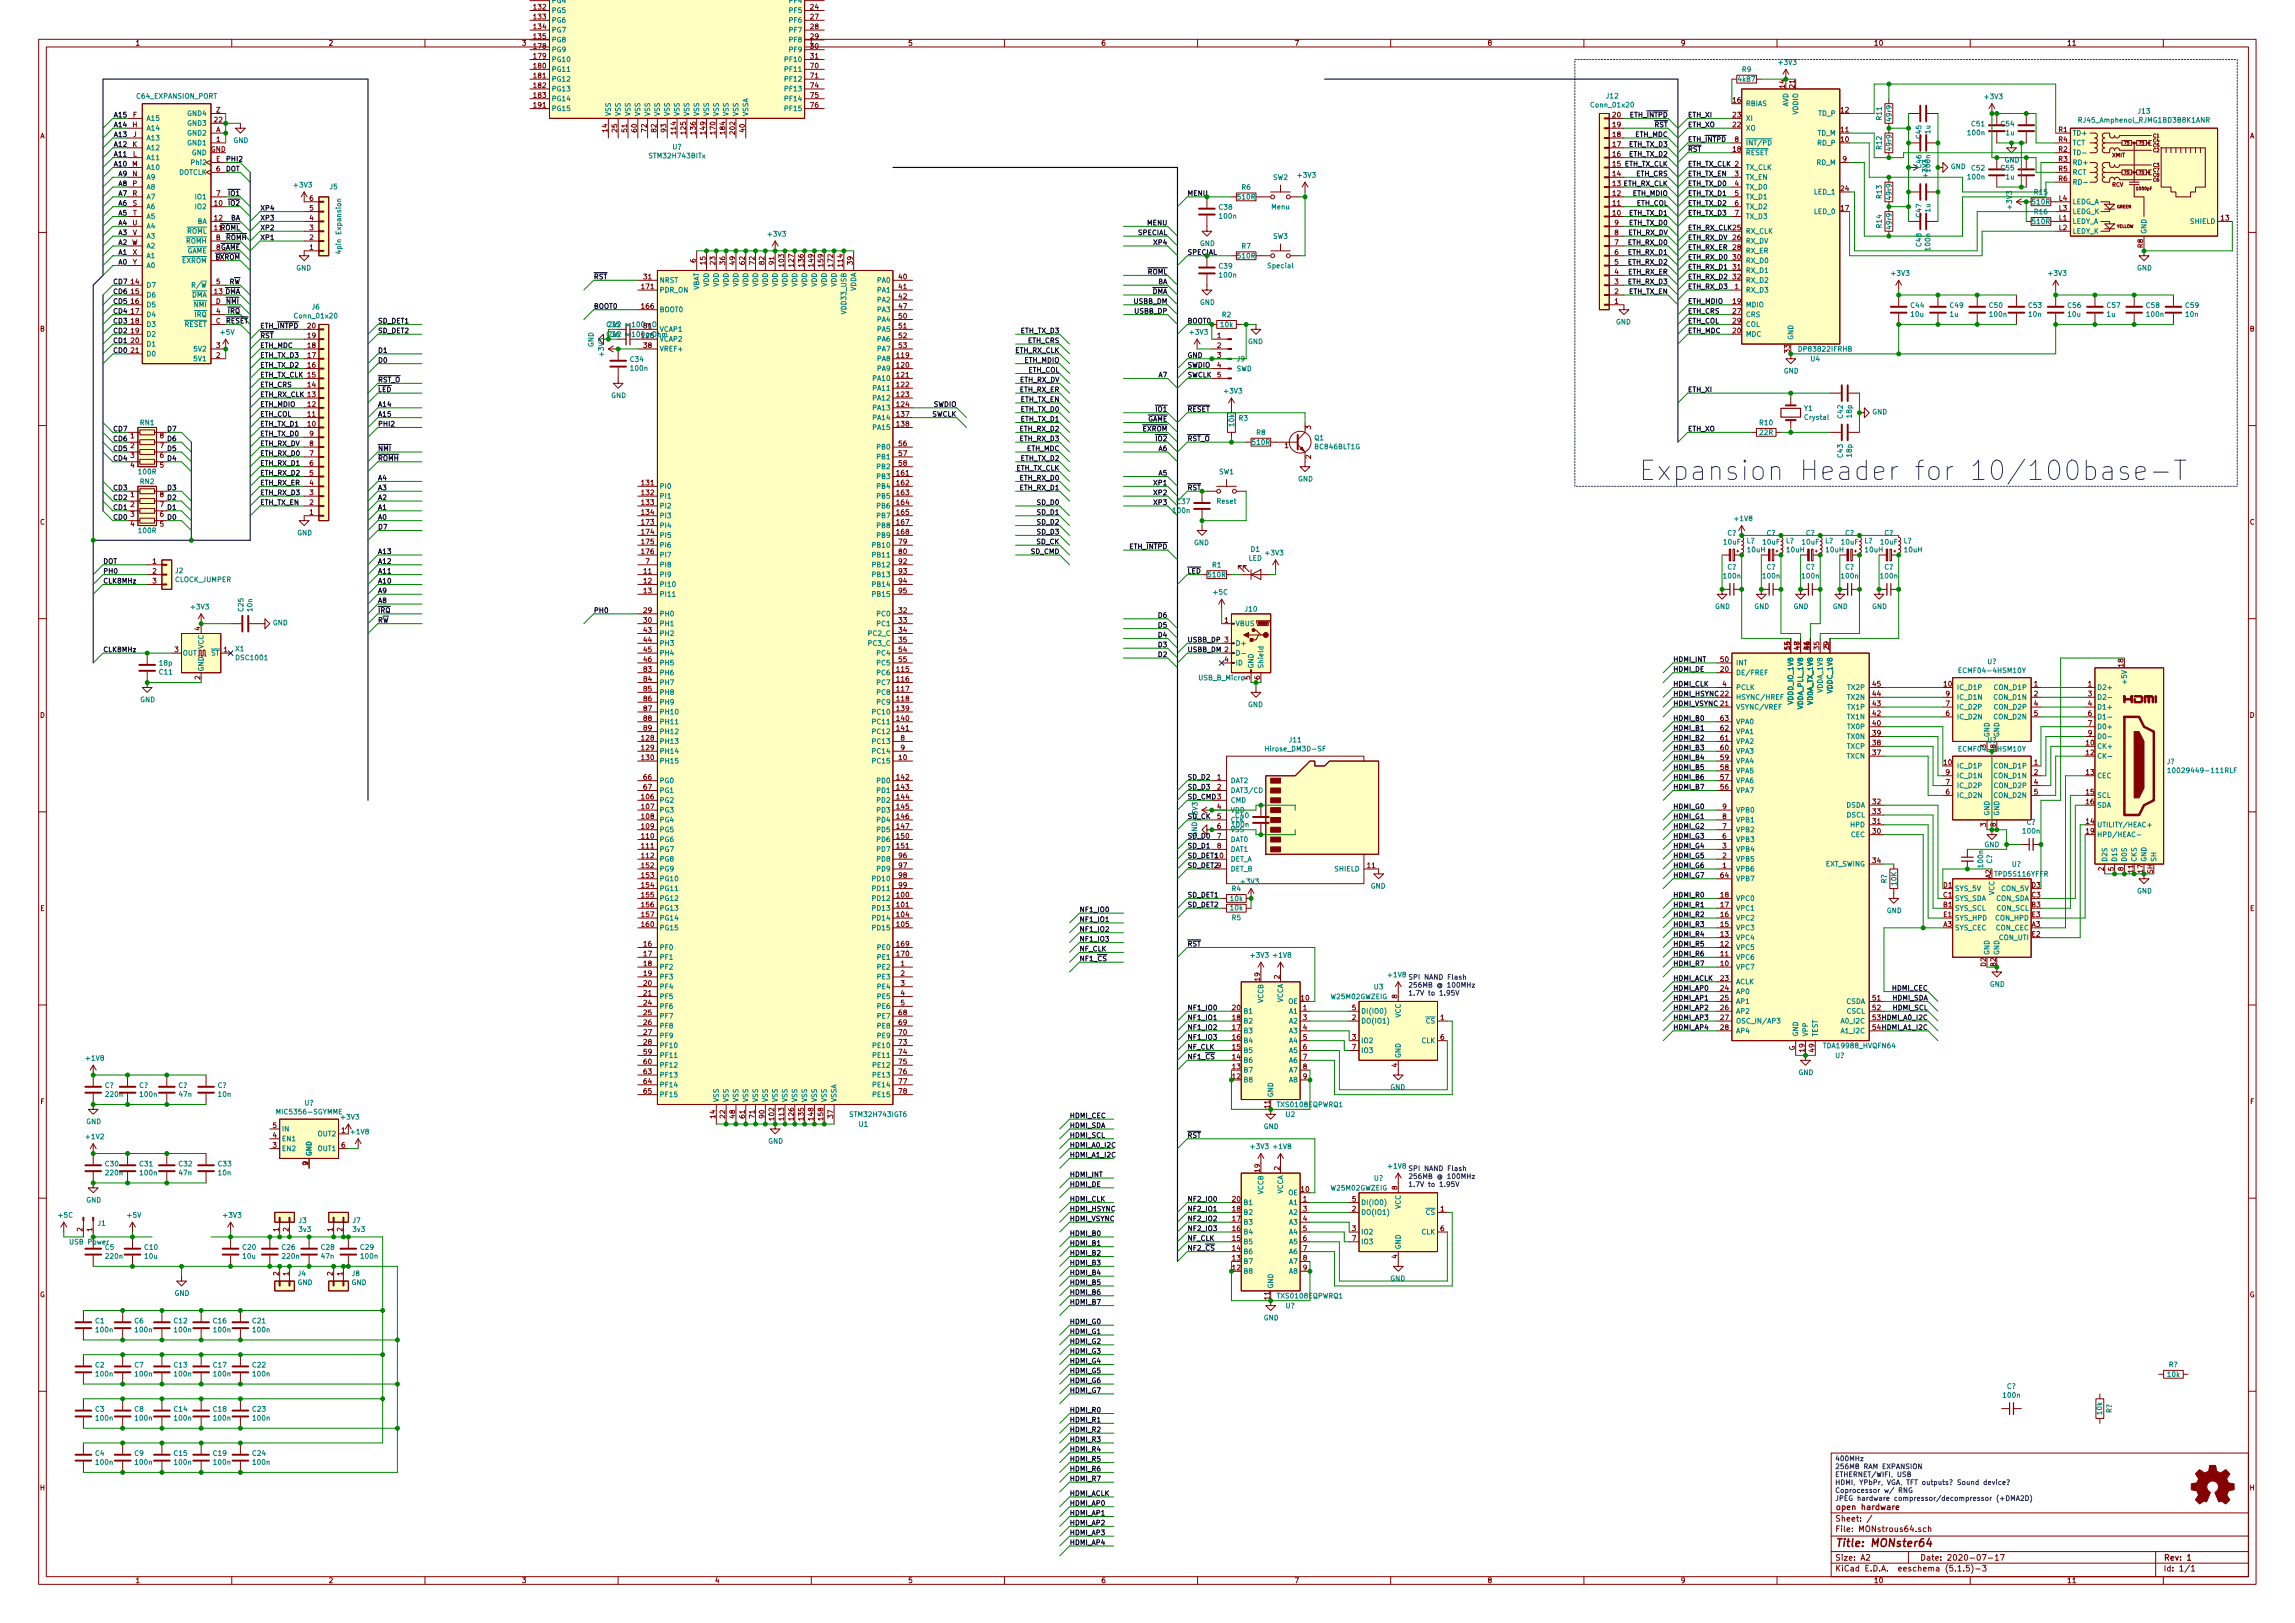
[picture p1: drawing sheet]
<svg xmlns="http://www.w3.org/2000/svg" width="594mm" height="420mm" viewBox="0 0 594 420" stroke-linecap="round" stroke-linejoin="round" font-family="sans-serif">
<defs><g id="words">
<text font-size="7" fill="#0000c2" x="424.2" y="124.4">Expansion Header for 10/100base-T</text>
<text font-size="2.8" fill="#840000" x="475" y="400.4">Title: MONster64</text>
<g font-size="2.1" fill="#840000">
<text x="475" y="393.9">Sheet: /</text>
<text x="475" y="390.9">open hardware</text>
<text x="475" y="396.6">File: MONstrous64.sch</text>
<text x="475" y="406.8">KiCad E.D.A. eeschema (5.1.5)-3</text>
<text x="475" y="404">Size: A2</text>
<text x="497" y="404">Date: 2020-07-17</text>
<text x="560" y="404">Rev: 1</text>
<text x="560" y="406.8">Id: 1/1</text>
</g>
<g font-size="1.8" fill="#840000">
<text x="138.2" y="2.5">132</text>
<text x="138.2" y="5">133</text>
<text x="209.9" y="2.5">24</text>
<text x="209.9" y="5">27</text>
<text x="35" y="11.8">1</text>
<text x="85" y="11.8">2</text>
<text x="135" y="11.8">3</text>
<text x="138.2" y="7.5">134</text>
<text x="138.2" y="10.1">135</text>
<text x="209.9" y="7.5">28</text>
<text x="209.9" y="10.1">29</text>
<text x="235" y="11.8">5</text>
<text x="285" y="11.8">6</text>
<text x="335" y="11.8">7</text>
<text x="385" y="11.8">8</text>
<text x="435" y="11.8">9</text>
<text x="485" y="11.8">10</text>
<text x="535" y="11.8">11</text>
<text x="138.2" y="15.2">179</text>
<text x="138.2" y="17.7">180</text>
<text x="138.2" y="12.6">178</text>
<text x="209.9" y="15.2">31</text>
<text x="209.9" y="17.7">70</text>
<text x="209.9" y="12.6">30</text>
<text x="138.2" y="20.2">181</text>
<text x="138.2" y="22.8">182</text>
<text x="209.9" y="20.2">71</text>
<text x="209.9" y="22.8">74</text>
<text x="462" y="22.7" transform="rotate(-90 462 22.7)">14</text>
<text x="464.6" y="22.7" transform="rotate(-90 464.6 22.7)">21</text>
<text x="56" y="29.1">Z</text>
<text x="138.2" y="25.3">183</text>
<text x="138.2" y="27.9">191</text>
<text x="209.9" y="25.3">75</text>
<text x="209.9" y="27.9">76</text>
<text x="448.6" y="26.6">16</text>
<text x="476.6" y="29.1">12</text>
<text x="10.4" y="35.8">A</text>
<text x="34.3" y="32.9">H</text>
<text x="34.4" y="30.4">F</text>
<text x="34.4" y="35.5">J</text>
<text x="55.5" y="31.7">22</text>
<text x="55.9" y="34.2">A</text>
<text x="157.2" y="34.2" transform="rotate(-90 157.2 34.2)">14</text>
<text x="159.8" y="34.2" transform="rotate(-90 159.8 34.2)">25</text>
<text x="162.3" y="34.2" transform="rotate(-90 162.3 34.2)">51</text>
<text x="164.8" y="34.2" transform="rotate(-90 164.8 34.2)">60</text>
<text x="167.4" y="34.2" transform="rotate(-90 167.4 34.2)">72</text>
<text x="169.9" y="34.2" transform="rotate(-90 169.9 34.2)">82</text>
<text x="172.5" y="34.2" transform="rotate(-90 172.5 34.2)">93</text>
<text x="175" y="34.7" transform="rotate(-90 175 34.7)">114</text>
<text x="177.5" y="34.7" transform="rotate(-90 177.5 34.7)">125</text>
<text x="180.1" y="34.7" transform="rotate(-90 180.1 34.7)">136</text>
<text x="182.6" y="34.7" transform="rotate(-90 182.6 34.7)">149</text>
<text x="185.2" y="34.7" transform="rotate(-90 185.2 34.7)">170</text>
<text x="187.7" y="34.7" transform="rotate(-90 187.7 34.7)">184</text>
<text x="190.2" y="34.7" transform="rotate(-90 190.2 34.7)">202</text>
<text x="192.8" y="34.2" transform="rotate(-90 192.8 34.2)">40</text>
<text x="417.5" y="35.5">18</text>
<text x="417.5" y="32.9">19</text>
<text x="417.5" y="30.4">20</text>
<text x="448.6" y="32.9">22</text>
<text x="448.6" y="30.4">23</text>
<text x="476.6" y="34.2">11</text>
<text x="532.9" y="34.2">R1</text>
<text x="582.4" y="35.8">A</text>
<text x="34.3" y="38">K</text>
<text x="34.4" y="40.6">L</text>
<text x="54.6" y="39.3">GND</text>
<text x="55.9" y="41.8">E</text>
<text x="56" y="36.7">1</text>
<text x="417.5" y="40.6">16</text>
<text x="417.5" y="38">17</text>
<text x="448.6" y="39.3">18</text>
<text x="449.1" y="36.7">8</text>
<text x="476.6" y="36.7">10</text>
<text x="477" y="41.8">9</text>
<text x="532.9" y="39.3">R2</text>
<text x="532.9" y="41.8">R3</text>
<text x="532.9" y="36.7">R4</text>
<text x="34.2" y="43.1">M</text>
<text x="34.3" y="45.6">N</text>
<text x="56" y="44.4">6</text>
<text x="417.5" y="45.6">14</text>
<text x="449.1" y="45.6">3</text>
<text x="532.9" y="44.4">R5</text>
<text x="532.9" y="46.9">R6</text>
<text x="34.3" y="50.7">R</text>
<text x="34.3" y="48.2">P</text>
<text x="34.3" y="53.3">S</text>
<text x="55.5" y="53.3">10</text>
<text x="56" y="50.7">7</text>
<text x="80.2" y="52">6</text>
<text x="417.5" y="53.3">11</text>
<text x="417.5" y="50.7">12</text>
<text x="449.1" y="48.2">4</text>
<text x="449.1" y="50.7">5</text>
<text x="449.1" y="53.3">6</text>
<text x="476.6" y="49.4">24</text>
<text x="533" y="52">L4</text>
<text x="34.3" y="58.3">U</text>
<text x="34.4" y="55.8">T</text>
<text x="55.5" y="57.1">12</text>
<text x="80.2" y="59.6">3</text>
<text x="80.2" y="57.1">4</text>
<text x="80.2" y="54.5">5</text>
<text x="417.5" y="55.8">10</text>
<text x="418" y="58.3">9</text>
<text x="449.1" y="55.8">7</text>
<text x="476.6" y="54.5">17</text>
<text x="533" y="57.1">L1</text>
<text x="533" y="59.6">L2</text>
<text x="533" y="54.5">L3</text>
<text x="575" y="57.1">13</text>
<text x="34.3" y="60.9">V</text>
<text x="34.3" y="66">X</text>
<text x="55.9" y="62.1">B</text>
<text x="80.2" y="64.7">1</text>
<text x="80.2" y="62.1">2</text>
<text x="418" y="66">6</text>
<text x="418" y="63.4">7</text>
<text x="418" y="60.9">8</text>
<text x="448.6" y="62.1">26</text>
<text x="448.6" y="64.7">28</text>
<text x="554.7" y="64.2" transform="rotate(-90 554.7 64.2)">R8</text>
<text x="34.3" y="68.5">Y</text>
<text x="180.1" y="68" transform="rotate(-90 180.1 68)">6</text>
<text x="182.6" y="68.4" transform="rotate(-90 182.6 68.4)">15</text>
<text x="185.2" y="68.4" transform="rotate(-90 185.2 68.4)">23</text>
<text x="187.7" y="68.4" transform="rotate(-90 187.7 68.4)">36</text>
<text x="190.2" y="68.4" transform="rotate(-90 190.2 68.4)">49</text>
<text x="192.8" y="68.4" transform="rotate(-90 192.8 68.4)">62</text>
<text x="195.3" y="68.4" transform="rotate(-90 195.3 68.4)">72</text>
<text x="197.9" y="68.4" transform="rotate(-90 197.9 68.4)">82</text>
<text x="200.4" y="68.4" transform="rotate(-90 200.4 68.4)">91</text>
<text x="202.9" y="69" transform="rotate(-90 202.9 69)">103</text>
<text x="205.5" y="69" transform="rotate(-90 205.5 69)">127</text>
<text x="208" y="69" transform="rotate(-90 208 69)">136</text>
<text x="210.6" y="69" transform="rotate(-90 210.6 69)">149</text>
<text x="213.1" y="69" transform="rotate(-90 213.1 69)">159</text>
<text x="215.6" y="69" transform="rotate(-90 215.6 69)">172</text>
<text x="218.2" y="69" transform="rotate(-90 218.2 69)">114</text>
<text x="220.7" y="68.4" transform="rotate(-90 220.7 68.4)">39</text>
<text x="418" y="71">4</text>
<text x="418" y="68.5">5</text>
<text x="448.6" y="67.2">30</text>
<text x="448.6" y="69.8">31</text>
<text x="34" y="73.6">14</text>
<text x="34" y="76.1">15</text>
<text x="56" y="73.6">5</text>
<text x="166.2" y="74.8">171</text>
<text x="166.7" y="72.3">31</text>
<text x="232.7" y="72.3">40</text>
<text x="232.7" y="74.8">41</text>
<text x="232.7" y="77.4">42</text>
<text x="418" y="76.1">2</text>
<text x="418" y="73.6">3</text>
<text x="448.6" y="72.3">32</text>
<text x="449.1" y="74.8">1</text>
<text x="34" y="78.7">16</text>
<text x="34" y="81.2">17</text>
<text x="34" y="83.7">18</text>
<text x="55.9" y="83.7">C</text>
<text x="55.9" y="78.7">D</text>
<text x="56" y="81.2">4</text>
<text x="166.2" y="79.9">166</text>
<text x="232.7" y="79.9">47</text>
<text x="232.7" y="82.5">50</text>
<text x="418" y="78.7">1</text>
<text x="448.6" y="78.7">19</text>
<text x="448.6" y="81.2">27</text>
<text x="448.6" y="83.7">29</text>
<text x="10.4" y="85.8">B</text>
<text x="34" y="86.3">19</text>
<text x="34" y="88.8">20</text>
<text x="79.7" y="87.5">19</text>
<text x="79.7" y="85">20</text>
<text x="166.7" y="85">81</text>
<text x="232.7" y="85">51</text>
<text x="232.7" y="87.5">52</text>
<text x="315.1" y="87.5">1</text>
<text x="448.6" y="86.3">20</text>
<text x="582.4" y="85.8">B</text>
<text x="34" y="91.4">21</text>
<text x="56" y="92.6">2</text>
<text x="56" y="90.1">3</text>
<text x="79.7" y="95.2">16</text>
<text x="79.7" y="92.6">17</text>
<text x="79.7" y="90.1">18</text>
<text x="166.7" y="90.1">38</text>
<text x="232.2" y="92.6">119</text>
<text x="232.2" y="95.2">120</text>
<text x="232.7" y="90.1">53</text>
<text x="315.1" y="90.1">2</text>
<text x="315.1" y="92.6">3</text>
<text x="315.1" y="95.2">4</text>
<text x="463.3" y="91.3" transform="rotate(-90 463.3 91.3)">33</text>
<text x="79.7" y="100.2">14</text>
<text x="232.2" y="97.7">121</text>
<text x="232.2" y="100.2">122</text>
<text x="315.1" y="97.7">5</text>
<text x="79.7" y="107.9">11</text>
<text x="79.7" y="105.3">12</text>
<text x="232.2" y="102.8">123</text>
<text x="232.2" y="105.3">124</text>
<text x="232.2" y="107.9">137</text>
<text x="33.8" y="113.5">1</text>
<text x="41.4" y="113.5">8</text>
<text x="79.7" y="110.4">10</text>
<text x="80.2" y="112.9">9</text>
<text x="232.2" y="110.4">138</text>
<text x="339.3" y="111.1" transform="rotate(-90 339.3 111.1)">3</text>
<text x="33.8" y="116">2</text>
<text x="33.8" y="118.5">3</text>
<text x="41.4" y="118.5">6</text>
<text x="41.4" y="116">7</text>
<text x="80.2" y="118">7</text>
<text x="80.2" y="115.5">8</text>
<text x="232.7" y="115.5">56</text>
<text x="232.7" y="118">57</text>
<text x="332.6" y="116">1</text>
<text x="339.3" y="118.8" transform="rotate(-90 339.3 118.8)">2</text>
<text x="33.8" y="121.1">4</text>
<text x="41.4" y="121.1">5</text>
<text x="80.2" y="125.6">4</text>
<text x="80.2" y="123.1">5</text>
<text x="80.2" y="120.6">6</text>
<text x="166.2" y="125.6">131</text>
<text x="232.2" y="123.1">161</text>
<text x="232.2" y="125.6">162</text>
<text x="232.7" y="120.6">58</text>
<text x="33.8" y="128.7">1</text>
<text x="33.8" y="131.2">2</text>
<text x="41.4" y="131.2">7</text>
<text x="41.4" y="128.7">8</text>
<text x="80.2" y="130.7">2</text>
<text x="80.2" y="128.2">3</text>
<text x="166.2" y="128.2">132</text>
<text x="166.2" y="130.7">133</text>
<text x="232.2" y="128.2">163</text>
<text x="232.2" y="130.7">164</text>
<text x="10.4" y="135.8">C</text>
<text x="33.8" y="133.8">3</text>
<text x="33.8" y="136.3">4</text>
<text x="41.4" y="136.3">5</text>
<text x="41.4" y="133.8">6</text>
<text x="80.2" y="133.3">1</text>
<text x="166.2" y="133.3">134</text>
<text x="166.2" y="135.8">173</text>
<text x="232.2" y="133.3">165</text>
<text x="232.2" y="135.8">167</text>
<text x="582.4" y="135.8">C</text>
<text x="166.2" y="138.3">174</text>
<text x="166.2" y="140.9">175</text>
<text x="166.2" y="143.4">176</text>
<text x="232.2" y="138.3">168</text>
<text x="232.7" y="140.9">79</text>
<text x="232.7" y="143.4">80</text>
<text x="39.5" y="146">1</text>
<text x="39.5" y="148.5">2</text>
<text x="166.7" y="148.5">11</text>
<text x="167.2" y="146">7</text>
<text x="232.7" y="146">92</text>
<text x="232.7" y="148.5">93</text>
<text x="39.5" y="151">3</text>
<text x="166.7" y="151">12</text>
<text x="166.7" y="153.6">13</text>
<text x="232.7" y="151">94</text>
<text x="232.7" y="153.6">95</text>
<text x="166.7" y="158.7">29</text>
<text x="166.7" y="161.2">30</text>
<text x="232.7" y="158.7">32</text>
<text x="232.7" y="161.2">33</text>
<text x="317" y="161.2">1</text>
<text x="51.8" y="163.2" transform="rotate(-90 51.8 163.2)">4</text>
<text x="166.7" y="163.7">43</text>
<text x="166.7" y="166.3">44</text>
<text x="232.7" y="163.7">34</text>
<text x="232.7" y="166.3">35</text>
<text x="317" y="166.3">3</text>
<text x="465.8" y="167.2" transform="rotate(-90 465.8 167.2)">8</text>
<text x="473.5" y="167.7" transform="rotate(-90 473.5 167.7)">5</text>
<text x="45.2" y="168.8">3</text>
<text x="57.9" y="168.8">1</text>
<text x="166.7" y="168.8">45</text>
<text x="166.7" y="171.4">46</text>
<text x="166.7" y="173.9">83</text>
<text x="232.2" y="173.9">115</text>
<text x="232.7" y="168.8">54</text>
<text x="232.7" y="171.4">55</text>
<text x="317" y="171.4">4</text>
<text x="445.4" y="173.9">20</text>
<text x="445.4" y="171.4">50</text>
<text x="463.3" y="168.1" transform="rotate(-90 463.3 168.1)">14</text>
<text x="465.8" y="168.1" transform="rotate(-90 465.8 168.1)">47</text>
<text x="468.4" y="168.1" transform="rotate(-90 468.4 168.1)">41</text>
<text x="470.9" y="168.1" transform="rotate(-90 470.9 168.1)">35</text>
<text x="549.7" y="172.6" transform="rotate(-90 549.7 172.6)">18</text>
<text x="51.8" y="175.9" transform="rotate(-90 51.8 175.9)">2</text>
<text x="166.7" y="176.4">84</text>
<text x="166.7" y="179">85</text>
<text x="232.2" y="176.4">116</text>
<text x="232.2" y="179">117</text>
<text x="323.6" y="175.9" transform="rotate(-90 323.6 175.9)">5</text>
<text x="326.1" y="175.9" transform="rotate(-90 326.1 175.9)">6</text>
<text x="445.9" y="177.7">4</text>
<text x="484.8" y="177.7">45</text>
<text x="503.2" y="177.7">10</text>
<text x="526.6" y="177.7">1</text>
<text x="540.5" y="177.7">1</text>
<text x="10.4" y="185.8">D</text>
<text x="166.7" y="184.1">87</text>
<text x="166.7" y="181.5">86</text>
<text x="232.2" y="184.1">139</text>
<text x="232.2" y="181.5">118</text>
<text x="484.8" y="185.3">42</text>
<text x="484.8" y="182.8">43</text>
<text x="484.8" y="180.3">44</text>
<text x="503.7" y="185.3">6</text>
<text x="503.7" y="182.8">7</text>
<text x="503.7" y="180.3">9</text>
<text x="526.6" y="180.3">2</text>
<text x="526.6" y="182.8">4</text>
<text x="526.6" y="185.3">5</text>
<text x="540.5" y="180.3">3</text>
<text x="540.5" y="182.8">4</text>
<text x="540.5" y="185.3">6</text>
<text x="582.4" y="185.8">D</text>
<text x="166.2" y="191.7">128</text>
<text x="166.7" y="186.6">88</text>
<text x="166.7" y="189.1">89</text>
<text x="232.2" y="186.6">140</text>
<text x="232.2" y="189.1">141</text>
<text x="233.2" y="191.7">8</text>
<text x="445.4" y="191.7">61</text>
<text x="445.4" y="189.1">62</text>
<text x="445.4" y="186.6">63</text>
<text x="484.8" y="190.4">39</text>
<text x="484.8" y="187.9">40</text>
<text x="540.5" y="187.9">7</text>
<text x="540.5" y="190.4">9</text>
<text x="166.2" y="194.2">129</text>
<text x="166.2" y="196.8">130</text>
<text x="232.7" y="196.8">10</text>
<text x="233.2" y="194.2">9</text>
<text x="445.4" y="196.8">59</text>
<text x="445.4" y="194.2">60</text>
<text x="484.8" y="195.5">37</text>
<text x="484.8" y="193">38</text>
<text x="540.1" y="193">10</text>
<text x="540.1" y="195.5">12</text>
<text x="166.7" y="201.8">66</text>
<text x="232.2" y="201.8">142</text>
<text x="315.1" y="201.8">1</text>
<text x="445.4" y="201.8">57</text>
<text x="445.4" y="199.3">58</text>
<text x="503.2" y="198">10</text>
<text x="503.7" y="203.1">7</text>
<text x="503.7" y="200.6">9</text>
<text x="526.6" y="198">1</text>
<text x="526.6" y="200.6">2</text>
<text x="526.6" y="203.1">4</text>
<text x="540.1" y="200.6">13</text>
<text x="166.2" y="206.9">106</text>
<text x="166.2" y="209.5">107</text>
<text x="166.7" y="204.4">67</text>
<text x="232.2" y="204.4">143</text>
<text x="232.2" y="206.9">144</text>
<text x="232.2" y="209.5">145</text>
<text x="315.1" y="204.4">2</text>
<text x="315.1" y="209.5">4</text>
<text x="445.4" y="204.4">56</text>
<text x="445.9" y="209.5">9</text>
<text x="484.8" y="208.2">32</text>
<text x="503.7" y="205.7">6</text>
<text x="526.6" y="205.7">5</text>
<text x="540.1" y="205.7">15</text>
<text x="540.1" y="208.2">16</text>
<text x="166.2" y="212">108</text>
<text x="166.2" y="214.5">109</text>
<text x="232.2" y="212">146</text>
<text x="232.2" y="214.5">147</text>
<text x="315.1" y="212">5</text>
<text x="315.1" y="214.5">6</text>
<text x="445.9" y="214.5">7</text>
<text x="445.9" y="212">8</text>
<text x="484.8" y="215.8">30</text>
<text x="484.8" y="213.3">31</text>
<text x="484.8" y="210.7">33</text>
<text x="514.1" y="214" transform="rotate(-90 514.1 214)">3</text>
<text x="516.6" y="214" transform="rotate(-90 516.6 214)">8</text>
<text x="540.1" y="213.3">14</text>
<text x="540.1" y="215.8">19</text>
<text x="166.2" y="217.1">110</text>
<text x="166.2" y="219.6">111</text>
<text x="232.2" y="217.1">150</text>
<text x="232.2" y="219.6">151</text>
<text x="315.1" y="217.1">7</text>
<text x="315.1" y="219.6">8</text>
<text x="445.9" y="219.6">3</text>
<text x="445.9" y="217.1">6</text>
<text x="166.2" y="227.2">153</text>
<text x="166.2" y="222.2">112</text>
<text x="166.2" y="224.7">152</text>
<text x="232.7" y="227.2">98</text>
<text x="232.7" y="222.2">96</text>
<text x="232.7" y="224.7">97</text>
<text x="354" y="224.7">11</text>
<text x="445.4" y="227.2">64</text>
<text x="445.9" y="224.7">1</text>
<text x="445.9" y="222.2">2</text>
<text x="484.8" y="223.4">34</text>
<text x="515.4" y="227.3" transform="rotate(-90 515.4 227.3)">A2</text>
<text x="544.6" y="225.4" transform="rotate(-90 544.6 225.4)">2</text>
<text x="547.1" y="225.4" transform="rotate(-90 547.1 225.4)">5</text>
<text x="549.7" y="225.4" transform="rotate(-90 549.7 225.4)">8</text>
<text x="552.2" y="225.9" transform="rotate(-90 552.2 225.9)">11</text>
<text x="554.7" y="225.9" transform="rotate(-90 554.7 225.9)">17</text>
<text x="557.3" y="226.2" transform="rotate(-90 557.3 226.2)">SH</text>
<text x="166.2" y="229.8">154</text>
<text x="166.2" y="232.3">155</text>
<text x="232.2" y="232.3">100</text>
<text x="232.7" y="229.8">99</text>
<text x="445.4" y="232.3">18</text>
<text x="503.1" y="232.3">C1</text>
<text x="503.1" y="229.8">D1</text>
<text x="525.9" y="232.3">C3</text>
<text x="525.9" y="229.8">D3</text>
<text x="10.4" y="235.8">E</text>
<text x="166.2" y="234.9">156</text>
<text x="166.2" y="237.4">157</text>
<text x="166.2" y="239.9">160</text>
<text x="232.2" y="234.9">101</text>
<text x="232.2" y="237.4">104</text>
<text x="232.2" y="239.9">105</text>
<text x="445.4" y="239.9">15</text>
<text x="445.4" y="237.4">16</text>
<text x="445.4" y="234.9">17</text>
<text x="503.1" y="239.9">A3</text>
<text x="503.1" y="234.9">B1</text>
<text x="503.1" y="237.4">E1</text>
<text x="525.9" y="239.9">A3</text>
<text x="525.9" y="234.9">B3</text>
<text x="526" y="237.4">E3</text>
<text x="582.4" y="235.8">E</text>
<text x="166.7" y="245">16</text>
<text x="232.2" y="245">169</text>
<text x="445.4" y="245">12</text>
<text x="445.4" y="242.5">13</text>
<text x="526" y="242.5">E2</text>
<text x="166.7" y="247.6">17</text>
<text x="166.7" y="250.1">18</text>
<text x="232.2" y="247.6">170</text>
<text x="233.2" y="250.1">1</text>
<text x="445.4" y="250.1">10</text>
<text x="445.4" y="247.6">11</text>
<text x="514.1" y="250.2" transform="rotate(-90 514.1 250.2)">D2</text>
<text x="516.6" y="250.2" transform="rotate(-90 516.6 250.2)">B2</text>
<text x="166.7" y="252.6">19</text>
<text x="166.7" y="255.2">20</text>
<text x="166.7" y="257.7">21</text>
<text x="233.2" y="252.6">2</text>
<text x="233.2" y="255.2">3</text>
<text x="233.2" y="257.7">4</text>
<text x="326.1" y="253.9" transform="rotate(-90 326.1 253.9)">19</text>
<text x="331.2" y="253.4" transform="rotate(-90 331.2 253.4)">2</text>
<text x="445.4" y="253.9">23</text>
<text x="445.4" y="256.5">24</text>
<text x="166.7" y="260.3">24</text>
<text x="166.7" y="262.8">25</text>
<text x="232.7" y="262.8">68</text>
<text x="233.2" y="260.3">5</text>
<text x="319.1" y="261.5">20</text>
<text x="336.9" y="259">10</text>
<text x="337.3" y="261.5">1</text>
<text x="350" y="261.5">5</text>
<text x="361.7" y="258.5" transform="rotate(-90 361.7 258.5)">8</text>
<text x="445.4" y="259">25</text>
<text x="445.4" y="261.5">26</text>
<text x="484.8" y="259">51</text>
<text x="484.8" y="261.5">52</text>
<text x="166.7" y="265.3">26</text>
<text x="166.7" y="267.9">27</text>
<text x="232.7" y="265.3">69</text>
<text x="232.7" y="267.9">70</text>
<text x="319.1" y="269.2">16</text>
<text x="319.1" y="266.6">17</text>
<text x="319.1" y="264.1">18</text>
<text x="337.3" y="264.1">3</text>
<text x="337.3" y="266.6">4</text>
<text x="337.3" y="269.2">5</text>
<text x="350" y="264.1">2</text>
<text x="350" y="269.2">3</text>
<text x="372.9" y="264.1">1</text>
<text x="372.9" y="269.2">6</text>
<text x="445.4" y="264.1">27</text>
<text x="445.4" y="266.6">28</text>
<text x="166.7" y="270.4">28</text>
<text x="166.7" y="273">59</text>
<text x="166.7" y="275.5">60</text>
<text x="232.7" y="270.4">73</text>
<text x="232.7" y="273">74</text>
<text x="232.7" y="275.5">75</text>
<text x="319.1" y="274.2">14</text>
<text x="319.1" y="271.7">15</text>
<text x="337.3" y="271.7">6</text>
<text x="337.3" y="274.2">7</text>
<text x="350" y="271.7">7</text>
<text x="464.6" y="272" transform="rotate(-90 464.6 272)">G</text>
<text x="467.1" y="272.3" transform="rotate(-90 467.1 272.3)">19</text>
<text x="469.6" y="272.3" transform="rotate(-90 469.6 272.3)">49</text>
<text x="166.7" y="278">63</text>
<text x="166.7" y="280.6">64</text>
<text x="232.7" y="278">76</text>
<text x="232.7" y="280.6">77</text>
<text x="319.1" y="279.3">12</text>
<text x="319.1" y="276.8">13</text>
<text x="337.3" y="276.8">8</text>
<text x="337.3" y="279.3">9</text>
<text x="361.7" y="276.2" transform="rotate(-90 361.7 276.2)">4</text>
<text x="10.5" y="285.8">F</text>
<text x="166.7" y="283.1">65</text>
<text x="232.7" y="283.1">78</text>
<text x="328.7" y="286.9" transform="rotate(-90 328.7 286.9)">11</text>
<text x="582.5" y="285.8">F</text>
<text x="70.6" y="292">5</text>
<text x="88.4" y="293.3">1</text>
<text x="185.2" y="289.4" transform="rotate(-90 185.2 289.4)">14</text>
<text x="187.7" y="289.4" transform="rotate(-90 187.7 289.4)">22</text>
<text x="190.2" y="289.4" transform="rotate(-90 190.2 289.4)">48</text>
<text x="192.8" y="289.4" transform="rotate(-90 192.8 289.4)">61</text>
<text x="195.3" y="289.4" transform="rotate(-90 195.3 289.4)">71</text>
<text x="197.9" y="289.4" transform="rotate(-90 197.9 289.4)">90</text>
<text x="200.4" y="289.9" transform="rotate(-90 200.4 289.9)">102</text>
<text x="202.9" y="289.9" transform="rotate(-90 202.9 289.9)">113</text>
<text x="205.5" y="289.9" transform="rotate(-90 205.5 289.9)">126</text>
<text x="208" y="289.9" transform="rotate(-90 208 289.9)">135</text>
<text x="210.6" y="289.9" transform="rotate(-90 210.6 289.9)">148</text>
<text x="213.1" y="289.9" transform="rotate(-90 213.1 289.9)">158</text>
<text x="215.6" y="289.4" transform="rotate(-90 215.6 289.4)">37</text>
<text x="70.6" y="297.1">3</text>
<text x="70.6" y="294.6">4</text>
<text x="88.4" y="297.1">6</text>
<text x="79.8" y="301.6" transform="rotate(-90 79.8 301.6)">2</text>
<text x="326.1" y="303.4" transform="rotate(-90 326.1 303.4)">19</text>
<text x="331.2" y="302.9" transform="rotate(-90 331.2 302.9)">2</text>
<text x="319.1" y="311.1">20</text>
<text x="336.9" y="308.5">10</text>
<text x="337.3" y="311.1">1</text>
<text x="350" y="311.1">5</text>
<text x="361.7" y="308" transform="rotate(-90 361.7 308)">8</text>
<text x="319.1" y="316.1">17</text>
<text x="319.1" y="313.6">18</text>
<text x="337.3" y="313.6">3</text>
<text x="337.3" y="316.1">4</text>
<text x="350" y="313.6">2</text>
<text x="372.9" y="313.6">1</text>
<text x="21.3" y="318.8" transform="rotate(-90 21.3 318.8)">2</text>
<text x="23.9" y="318.8" transform="rotate(-90 23.9 318.8)">1</text>
<text x="72.1" y="318.8" transform="rotate(-90 72.1 318.8)">1</text>
<text x="74.7" y="318.8" transform="rotate(-90 74.7 318.8)">2</text>
<text x="86.1" y="318.8" transform="rotate(-90 86.1 318.8)">1</text>
<text x="88.6" y="318.8" transform="rotate(-90 88.6 318.8)">2</text>
<text x="319.1" y="323.8">14</text>
<text x="319.1" y="321.2">15</text>
<text x="319.1" y="318.7">16</text>
<text x="337.3" y="318.7">5</text>
<text x="337.3" y="321.2">6</text>
<text x="337.3" y="323.8">7</text>
<text x="350" y="318.7">3</text>
<text x="350" y="321.2">7</text>
<text x="372.9" y="318.7">6</text>
<text x="319.1" y="328.8">12</text>
<text x="319.1" y="326.3">13</text>
<text x="337.3" y="326.3">8</text>
<text x="337.3" y="328.8">9</text>
<text x="361.7" y="325.8" transform="rotate(-90 361.7 325.8)">4</text>
<text x="10.3" y="335.8">G</text>
<text x="72.1" y="330.2" transform="rotate(-90 72.1 330.2)">2</text>
<text x="74.7" y="330.2" transform="rotate(-90 74.7 330.2)">1</text>
<text x="86.1" y="330.2" transform="rotate(-90 86.1 330.2)">2</text>
<text x="88.6" y="330.2" transform="rotate(-90 88.6 330.2)">1</text>
<text x="582.3" y="335.8">G</text>
<text x="328.7" y="336.4" transform="rotate(-90 328.7 336.4)">11</text>
<text x="10.4" y="385.8">H</text>
<text x="582.4" y="385.8">H</text>
<text x="35" y="409.8">1</text>
<text x="85" y="409.8">2</text>
<text x="135" y="409.8">3</text>
<text x="185" y="409.8">4</text>
<text x="235" y="409.8">5</text>
<text x="285" y="409.8">6</text>
<text x="335" y="409.8">7</text>
<text x="385" y="409.8">8</text>
<text x="435" y="409.8">9</text>
<text x="485" y="409.8">10</text>
<text x="535" y="409.8">11</text>
</g>
<g font-size="1.8" fill="#008484">
<text x="142.7" y=".8">PG4</text>
<text x="142.7" y="3.3">PG5</text>
<text x="142.7" y="5.9">PG6</text>
<text x="204.5" y=".8">PF4</text>
<text x="204.5" y="3.3">PF5</text>
<text x="204.5" y="5.9">PF6</text>
<text x="142.7" y="8.4">PG7</text>
<text x="142.7" y="11">PG8</text>
<text x="204.5" y="8.4">PF7</text>
<text x="204.5" y="11">PF8</text>
<text x="142.7" y="16">PG10</text>
<text x="142.7" y="13.5">PG9</text>
<text x="203.6" y="16">PF10</text>
<text x="204.5" y="13.5">PF9</text>
<text x="460.6" y="16.8">+3V3</text>
<text x="142.7" y="18.6">PG11</text>
<text x="142.7" y="21.1">PG12</text>
<text x="142.7" y="23.7">PG13</text>
<text x="203.6" y="18.6">PF11</text>
<text x="203.6" y="21.1">PF12</text>
<text x="203.6" y="23.7">PF13</text>
<text x="450.1" y="21.2">4k87</text>
<text x="451" y="18.6">R9</text>
<text x="35.5" y="25.5">C64_EXPANSION_PORT</text>
<text x="142.7" y="26.2">PG14</text>
<text x="142.7" y="28.7">PG15</text>
<text x="203.6" y="26.2">PF14</text>
<text x="203.6" y="28.7">PF15</text>
<text x="412.1" y="27.8">Conn_01x20</text>
<text x="415.9" y="25.5">J12</text>
<text x="451.9" y="27.5">RBIAS</text>
<text x="462.9" y="27.8" transform="rotate(-90 462.9 27.8)">AVD</text>
<text x="465.5" y="29.7" transform="rotate(-90 465.5 29.7)">VDDIO</text>
<text x="513.9" y="25.7">+3V3</text>
<text x="553.5" y="29.4">J13</text>
<text x="37.8" y="31.3">A15</text>
<text x="37.8" y="33.8">A14</text>
<text x="48.7" y="32.6">GND3</text>
<text x="48.7" y="35.1">GND2</text>
<text x="48.7" y="30">GND4</text>
<text x="158.1" y="30.1" transform="rotate(-90 158.1 30.1)">VSS</text>
<text x="160.7" y="30.1" transform="rotate(-90 160.7 30.1)">VSS</text>
<text x="163.2" y="30.1" transform="rotate(-90 163.2 30.1)">VSS</text>
<text x="165.7" y="30.1" transform="rotate(-90 165.7 30.1)">VSS</text>
<text x="168.3" y="30.1" transform="rotate(-90 168.3 30.1)">VSS</text>
<text x="170.8" y="30.1" transform="rotate(-90 170.8 30.1)">VSS</text>
<text x="173.4" y="30.1" transform="rotate(-90 173.4 30.1)">VSS</text>
<text x="175.9" y="30.1" transform="rotate(-90 175.9 30.1)">VSS</text>
<text x="178.4" y="30.1" transform="rotate(-90 178.4 30.1)">VSS</text>
<text x="181" y="30.1" transform="rotate(-90 181 30.1)">VSS</text>
<text x="183.5" y="30.1" transform="rotate(-90 183.5 30.1)">VSS</text>
<text x="186.1" y="30.1" transform="rotate(-90 186.1 30.1)">VSS</text>
<text x="188.6" y="30.1" transform="rotate(-90 188.6 30.1)">VSS</text>
<text x="191.1" y="30.1" transform="rotate(-90 191.1 30.1)">VSS</text>
<text x="193.7" y="30.1" transform="rotate(-90 193.7 30.1)">VSSA</text>
<text x="451.9" y="33.8">XO</text>
<text x="451.9" y="31.3">XI</text>
<text x="470.4" y="35.1">TD_M</text>
<text x="470.7" y="30">TD_P</text>
<text x="487.1" y="31" transform="rotate(-90 487.1 31)">R11</text>
<text x="489.6" y="31.2" transform="rotate(-90 489.6 31.2)">49r9</text>
<text x="497.4" y="35.8" transform="rotate(-90 497.4 35.8)">C45</text>
<text x="499.7" y="34.6" transform="rotate(-90 499.7 34.6)">1u</text>
<text x="509.5" y="35">100n</text>
<text x="510.4" y="32.7">C51</text>
<text x="518" y="32.7">C54</text>
<text x="519.3" y="35">1u</text>
<text x="536.4" y="35.1">TD+</text>
<text x="538.6" y="31.7">RJ45_Amphenol_RJMG1BD3B8K1ANR</text>
<text x="37.8" y="36.4">A13</text>
<text x="37.8" y="38.9">A12</text>
<text x="37.8" y="41.4">A11</text>
<text x="48.7" y="37.6">GND1</text>
<text x="49.7" y="40.2">GND</text>
<text x="60.4" y="37">GND</text>
<text x="168.4" y="41">STM32H743BITx</text>
<text x="174.1" y="38.7">U?</text>
<text x="451.9" y="40.2">RESET</text>
<text x="451.9" y="37.6">INT/PD</text>
<text x="470.5" y="37.6">RD_P</text>
<text x="487.1" y="38.6" transform="rotate(-90 487.1 38.6)">R12</text>
<text x="489.6" y="38.8" transform="rotate(-90 489.6 38.8)">49r9</text>
<text x="536.4" y="40.2">TD-</text>
<text x="536.4" y="37.6">TCT</text>
<text x="37.8" y="44">A10</text>
<text x="37.8" y="46.5">A9</text>
<text x="46.2" y="45.3">DOTCLK</text>
<text x="49.9" y="42.7">Phi2</text>
<text x="329.6" y="46.6">SW2</text>
<text x="336.1" y="46">+3V3</text>
<text x="451.9" y="44">TX_CLK</text>
<text x="451.9" y="46.5">TX_EN</text>
<text x="470.2" y="42.7">RD_M</text>
<text x="497.4" y="43.5" transform="rotate(-90 497.4 43.5)">C46</text>
<text x="499" y="45.8" transform="rotate(-90 499 45.8)">+3V3</text>
<text x="499.7" y="44.4" transform="rotate(-90 499.7 44.4)">100n</text>
<text x="505" y="43.8">GND</text>
<text x="509.5" y="46.4">100n</text>
<text x="510.4" y="44.1">C52</text>
<text x="518" y="44.1">C55</text>
<text x="518.9" y="42.1">GND</text>
<text x="519.3" y="46.4">1u</text>
<text x="536.4" y="42.7">RD+</text>
<text x="536.4" y="45.3">RCT</text>
<text x="536.4" y="47.8">RD-</text>
<text x="37.8" y="49.1">A8</text>
<text x="37.8" y="51.6">A7</text>
<text x="50.7" y="51.6">IO1</text>
<text x="76.3" y="48.5">+3V3</text>
<text x="85.4" y="49">J5</text>
<text x="320.5" y="51.7">510R</text>
<text x="321.5" y="49.1">R6</text>
<text x="451.9" y="49.1">TX_D0</text>
<text x="451.9" y="51.6">TX_D1</text>
<text x="469.7" y="50.3">LED_1</text>
<text x="487.1" y="51.3" transform="rotate(-90 487.1 51.3)">R13</text>
<text x="489.6" y="51.5" transform="rotate(-90 489.6 51.5)">49r9</text>
<text x="520.8" y="53.9" transform="rotate(-90 520.8 53.9)">+3V3</text>
<text x="526.2" y="52.9">510R</text>
<text x="526.7" y="50.4">R15</text>
<text x="536.4" y="52.9">LEDG_A</text>
<text x="37.8" y="54.1">A6</text>
<text x="37.8" y="56.7">A5</text>
<text x="37.8" y="59.2">A4</text>
<text x="50.7" y="54.1">IO2</text>
<text x="51" y="58">BA</text>
<text x="315.6" y="54.3">C38</text>
<text x="315.8" y="56.6">100n</text>
<text x="329.2" y="54.2">Menu</text>
<text x="451.9" y="54.1">TX_D2</text>
<text x="451.9" y="56.7">TX_D3</text>
<text x="469.7" y="55.4">LED_0</text>
<text x="487.1" y="58.9" transform="rotate(-90 487.1 58.9)">R14</text>
<text x="489.6" y="59.1" transform="rotate(-90 489.6 59.1)">49r9</text>
<text x="497.4" y="56.2" transform="rotate(-90 497.4 56.2)">C47</text>
<text x="499.7" y="54.9" transform="rotate(-90 499.7 54.9)">1u</text>
<text x="526.2" y="58">510R</text>
<text x="526.7" y="55.5">R16</text>
<text x="536.4" y="58">LEDY_A</text>
<text x="536.4" y="55.4">LEDG_K</text>
<text x="567.1" y="58">SHIELD</text>
<text x="37.8" y="61.8">A3</text>
<text x="37.8" y="64.3">A2</text>
<text x="48.2" y="63">ROMH</text>
<text x="48.3" y="65.6">GAME</text>
<text x="48.4" y="60.5">ROML</text>
<text x="88.3" y="65.1" transform="rotate(-90 88.3 65.1)">4pin Expansion</text>
<text x="199" y="61.2">+3V3</text>
<text x="310.6" y="63.7">GND</text>
<text x="321.5" y="64.4">R7</text>
<text x="329.6" y="61.8">SW3</text>
<text x="451.9" y="60.5">RX_CLK</text>
<text x="451.9" y="63">RX_DV</text>
<text x="451.9" y="65.6">RX_ER</text>
<text x="497.4" y="63.8" transform="rotate(-90 497.4 63.8)">C48</text>
<text x="499.7" y="64.7" transform="rotate(-90 499.7 64.7)">100n</text>
<text x="536.4" y="60.5">LEDY_K</text>
<text x="555.6" y="60.6" transform="rotate(-90 555.6 60.6)">GND</text>
<text x="37.8" y="66.8">A1</text>
<text x="37.8" y="69.4">A0</text>
<text x="47.1" y="68.1">EXROM</text>
<text x="76.7" y="70">GND</text>
<text x="315.6" y="69.5">C39</text>
<text x="315.8" y="71.8">100n</text>
<text x="320.5" y="66.9">510R</text>
<text x="328.4" y="69.4">Special</text>
<text x="451.9" y="68.1">RX_D0</text>
<text x="451.9" y="70.7">RX_D1</text>
<text x="489.8" y="71.4">+3V3</text>
<text x="530.4" y="71.4">+3V3</text>
<text x="553.2" y="70">GND</text>
<text x="37.8" y="74.5">D7</text>
<text x="37.8" y="77">D6</text>
<text x="49.6" y="77">DMA</text>
<text x="50.2" y="74.5">R/W</text>
<text x="170.7" y="73.2">NRST</text>
<text x="170.7" y="75.7">PDR_ON</text>
<text x="181" y="75.4" transform="rotate(-90 181 75.4)">VBAT</text>
<text x="183.5" y="74.3" transform="rotate(-90 183.5 74.3)">VDD</text>
<text x="186.1" y="74.3" transform="rotate(-90 186.1 74.3)">VDD</text>
<text x="188.6" y="74.3" transform="rotate(-90 188.6 74.3)">VDD</text>
<text x="191.1" y="74.3" transform="rotate(-90 191.1 74.3)">VDD</text>
<text x="193.7" y="74.3" transform="rotate(-90 193.7 74.3)">VDD</text>
<text x="196.2" y="74.3" transform="rotate(-90 196.2 74.3)">VDD</text>
<text x="198.8" y="74.3" transform="rotate(-90 198.8 74.3)">VDD</text>
<text x="201.3" y="74.3" transform="rotate(-90 201.3 74.3)">VDD</text>
<text x="203.8" y="74.3" transform="rotate(-90 203.8 74.3)">VDD</text>
<text x="206.4" y="74.3" transform="rotate(-90 206.4 74.3)">VDD</text>
<text x="208.9" y="74.3" transform="rotate(-90 208.9 74.3)">VDD</text>
<text x="211.5" y="74.3" transform="rotate(-90 211.5 74.3)">VDD</text>
<text x="214" y="74.3" transform="rotate(-90 214 74.3)">VDD</text>
<text x="216.5" y="74.3" transform="rotate(-90 216.5 74.3)">VDD</text>
<text x="221.6" y="75.5" transform="rotate(-90 221.6 75.5)">VDDA</text>
<text x="227.2" y="73.2">PA0</text>
<text x="227.2" y="75.7">PA1</text>
<text x="451.9" y="75.7">RX_D3</text>
<text x="451.9" y="73.2">RX_D2</text>
<text x="37.8" y="79.5">D5</text>
<text x="37.8" y="82.1">D4</text>
<text x="50.3" y="79.5">NMI</text>
<text x="50.4" y="82.1">IRQ</text>
<text x="76.5" y="82.4">Conn_01x20</text>
<text x="80.8" y="80.1">J6</text>
<text x="170.7" y="80.8">BOOT0</text>
<text x="219.1" y="80.9" transform="rotate(-90 219.1 80.9)">VDD33_USB</text>
<text x="227.2" y="78.3">PA2</text>
<text x="227.2" y="80.8">PA3</text>
<text x="227.2" y="83.4">PA4</text>
<text x="310.6" y="78.9">GND</text>
<text x="316.4" y="82.1">R2</text>
<text x="418.3" y="84">GND</text>
<text x="451.9" y="79.5">MDIO</text>
<text x="451.9" y="82.1">CRS</text>
<text x="494.7" y="79.7">C44</text>
<text x="494.7" y="82">10u</text>
<text x="504.8" y="82">1u</text>
<text x="504.9" y="79.7">C49</text>
<text x="515" y="79.7">C50</text>
<text x="515.2" y="82">100n</text>
<text x="525.2" y="79.7">C53</text>
<text x="525.2" y="82">10n</text>
<text x="535.3" y="79.7">C56</text>
<text x="535.4" y="82">10u</text>
<text x="545.4" y="82">1u</text>
<text x="545.5" y="79.7">C57</text>
<text x="555.7" y="79.7">C58</text>
<text x="555.8" y="82">100n</text>
<text x="565.8" y="79.7">C59</text>
<text x="565.9" y="82">10n</text>
<text x="37.8" y="84.6">D3</text>
<text x="37.8" y="87.2">D2</text>
<text x="37.8" y="89.7">D1</text>
<text x="47.7" y="84.6">RESET</text>
<text x="57.2" y="86.6">+5V</text>
<text x="153.6" y="89.9" transform="rotate(-90 153.6 89.9)">GND</text>
<text x="158.5" y="84.7">2u2 &lt;100mOhm</text>
<text x="158.5" y="87.2">2u2 &lt;100mOhm</text>
<text x="166.2" y="87.5">125</text>
<text x="170.7" y="85.9">VCAP1</text>
<text x="170.7" y="88.4">VCAP2</text>
<text x="227.2" y="85.9">PA5</text>
<text x="227.2" y="88.4">PA6</text>
<text x="308.2" y="86.6">+3V3</text>
<text x="316" y="84.7">10k</text>
<text x="323" y="89.1">GND</text>
<text x="451.9" y="87.2">MDC</text>
<text x="451.9" y="84.6">COL</text>
<text x="464.2" y="88.1" transform="rotate(-90 464.2 88.1)">GND</text>
<text x="37.8" y="92.2">D0</text>
<text x="50.4" y="93.5">5V1</text>
<text x="50.4" y="91">5V2</text>
<text x="156.3" y="92" transform="rotate(-90 156.3 92)">+3V3</text>
<text x="163.2" y="93.7">C34</text>
<text x="163.4" y="96">100n</text>
<text x="170.7" y="91">VREF+</text>
<text x="227.2" y="91">PA7</text>
<text x="227.2" y="93.5">PA8</text>
<text x="320.2" y="93.6">J9</text>
<text x="466.1" y="91">DP83822IFRHB</text>
<text x="468.8" y="93.6">U4</text>
<text x="226.2" y="98.6">PA10</text>
<text x="226.2" y="101.1">PA11</text>
<text x="227.2" y="96.1">PA9</text>
<text x="317.1" y="101.9">+3V3</text>
<text x="320" y="96.1">SWD</text>
<text x="461.7" y="96.7">GND</text>
<text x="158.2" y="103">GND</text>
<text x="226.2" y="103.7">PA12</text>
<text x="226.2" y="106.2">PA13</text>
<text x="467" y="106.4">Y1</text>
<text x="484.6" y="107.3">GND</text>
<text x="36.3" y="110.1">RN1</text>
<text x="226.2" y="108.8">PA14</text>
<text x="226.2" y="111.3">PA15</text>
<text x="319.5" y="110.3" transform="rotate(-90 319.5 110.3)">10k</text>
<text x="320.8" y="108.9">R3</text>
<text x="325.3" y="112.6">R8</text>
<text x="340.3" y="114">Q1</text>
<text x="455.5" y="110.1">R10</text>
<text x="455.5" y="112.6">22R</text>
<text x="467.3" y="108.7">Crystal</text>
<text x="477" y="108.2" transform="rotate(-90 477 108.2)">C42</text>
<text x="479.3" y="108.1" transform="rotate(-90 479.3 108.1)">18p</text>
<text x="227.2" y="116.4">PB0</text>
<text x="227.2" y="118.9">PB1</text>
<text x="324.3" y="115.2">510R</text>
<text x="340.5" y="116.3">BC846BLT1G</text>
<text x="477" y="118.4" transform="rotate(-90 477 118.4)">C43</text>
<text x="479.3" y="118.2" transform="rotate(-90 479.3 118.2)">18p</text>
<text x="36" y="122.8">100R</text>
<text x="36.3" y="125.3">RN2</text>
<text x="227.2" y="121.5">PB2</text>
<text x="227.2" y="124">PB3</text>
<text x="315.6" y="122.8">SW1</text>
<text x="336" y="124.6">GND</text>
<text x="170.7" y="126.5">PI0</text>
<text x="170.7" y="129.1">PI1</text>
<text x="170.7" y="131.6">PI2</text>
<text x="227.2" y="126.5">PB4</text>
<text x="227.2" y="129.1">PB5</text>
<text x="227.2" y="131.6">PB6</text>
<text x="304.7" y="130.5">C37</text>
<text x="315.1" y="130.4">Reset</text>
<text x="170.7" y="134.2">PI3</text>
<text x="170.7" y="136.7">PI4</text>
<text x="227.2" y="134.2">PB7</text>
<text x="227.2" y="136.7">PB8</text>
<text x="303.8" y="132.8">100n</text>
<text x="449.1" y="134.9">+1V8</text>
<text x="36" y="138">100R</text>
<text x="76.9" y="138.6">GND</text>
<text x="170.7" y="139.2">PI5</text>
<text x="170.7" y="141.8">PI6</text>
<text x="226.2" y="141.8">PB10</text>
<text x="227.2" y="139.2">PB9</text>
<text x="309.1" y="141.1">GND</text>
<text x="323.8" y="142.8">D1</text>
<text x="327.7" y="143.8">+3V3</text>
<text x="446.3" y="141">10uF</text>
<text x="447.1" y="138.7">C?</text>
<text x="452.1" y="140.7">L?</text>
<text x="452.4" y="143">10uH</text>
<text x="456.4" y="141">10uF</text>
<text x="457.3" y="138.7">C?</text>
<text x="462.3" y="140.7">L?</text>
<text x="462.6" y="143">10uH</text>
<text x="466.6" y="141">10uF</text>
<text x="467.5" y="138.7">C?</text>
<text x="472.4" y="140.7">L?</text>
<text x="472.7" y="143">10uH</text>
<text x="476.7" y="141">10uF</text>
<text x="477.6" y="138.7">C?</text>
<text x="482.6" y="140.7">L?</text>
<text x="482.9" y="143">10uH</text>
<text x="486.9" y="141">10uF</text>
<text x="487.8" y="138.7">C?</text>
<text x="492.8" y="140.7">L?</text>
<text x="493.1" y="143">10uH</text>
<text x="45.4" y="148.4">J2</text>
<text x="170.7" y="144.3">PI7</text>
<text x="170.7" y="146.9">PI8</text>
<text x="170.7" y="149.4">PI9</text>
<text x="226.2" y="144.3">PB11</text>
<text x="226.2" y="146.9">PB12</text>
<text x="226.2" y="149.4">PB13</text>
<text x="312.8" y="149.4">510R</text>
<text x="313.8" y="146.9">R1</text>
<text x="323.2" y="145.2">LED</text>
<text x="446.3" y="149.7">100n</text>
<text x="447.1" y="147.4">C?</text>
<text x="456.5" y="149.7">100n</text>
<text x="457.3" y="147.4">C?</text>
<text x="466.6" y="149.7">100n</text>
<text x="467.5" y="147.4">C?</text>
<text x="476.8" y="149.7">100n</text>
<text x="477.6" y="147.4">C?</text>
<text x="486.9" y="149.7">100n</text>
<text x="487.8" y="147.4">C?</text>
<text x="45.3" y="150.7">CLOCK_JUMPER</text>
<text x="170.7" y="151.9">PI10</text>
<text x="170.7" y="154.5">PI11</text>
<text x="226.2" y="151.9">PB14</text>
<text x="226.2" y="154.5">PB15</text>
<text x="314.2" y="153.9">+5C</text>
<text x="49.6" y="157.8">+3V3</text>
<text x="63" y="158.2" transform="rotate(-90 63 158.2)">C25</text>
<text x="65.3" y="158.2" transform="rotate(-90 65.3 158.2)">10n</text>
<text x="70.6" y="161.9">GND</text>
<text x="170.7" y="159.6">PH0</text>
<text x="227.2" y="159.6">PC0</text>
<text x="322.4" y="158.3">J10</text>
<text x="443.9" y="157.6">GND</text>
<text x="454.1" y="157.6">GND</text>
<text x="464.3" y="157.6">GND</text>
<text x="474.4" y="157.6">GND</text>
<text x="484.6" y="157.6">GND</text>
<text x="52.7" y="168" transform="rotate(-90 52.7 168)">VCC</text>
<text x="170.7" y="162.1">PH1</text>
<text x="170.7" y="164.6">PH2</text>
<text x="170.7" y="167.2">PH3</text>
<text x="224.9" y="164.6">PC2_C</text>
<text x="224.9" y="167.2">PC3_C</text>
<text x="227.2" y="162.1">PC1</text>
<text x="319.8" y="162.1">VBUS</text>
<text x="319.8" y="167.2">D+</text>
<text x="41.4" y="172.3">18p</text>
<text x="47.2" y="169.7">OUT</text>
<text x="52.7" y="173.9" transform="rotate(-90 52.7 173.9)">GND</text>
<text x="54.6" y="169.7">ST</text>
<text x="61" y="168.6">X1</text>
<text x="61.3" y="170.9">DSC1001</text>
<text x="170.7" y="169.7">PH4</text>
<text x="170.7" y="172.3">PH5</text>
<text x="227.2" y="169.7">PC4</text>
<text x="227.2" y="172.3">PC5</text>
<text x="319.8" y="172.3">ID</text>
<text x="324.5" y="173.1" transform="rotate(-90 324.5 173.1)">GND</text>
<text x="327" y="173.1" transform="rotate(-90 327 173.1)">Shield</text>
<text x="449.3" y="172.3">INT</text>
<text x="514.5" y="171.9">U?</text>
<text x="41.3" y="174.6">C11</text>
<text x="170.7" y="174.8">PH6</text>
<text x="170.7" y="177.3">PH7</text>
<text x="170.7" y="179.9">PH8</text>
<text x="227.2" y="174.8">PC6</text>
<text x="227.2" y="177.3">PC7</text>
<text x="227.2" y="179.9">PC8</text>
<text x="310.4" y="176.1">USB_B_Micro</text>
<text x="449.3" y="174.8">DE/FREF</text>
<text x="449.3" y="178.6">PCLK</text>
<text x="471.8" y="179.2" transform="rotate(-90 471.8 179.2)">VDDA_1V8</text>
<text x="474.3" y="179.2" transform="rotate(-90 474.3 179.2)">VDDC_1V8</text>
<text x="478.4" y="178.6">TX2P</text>
<text x="506.5" y="178.6">IC_D1P</text>
<text x="507.8" y="174.2">ECMF04-4HSM10Y</text>
<text x="516.4" y="178.6">CON_D1P</text>
<text x="542.8" y="178.6">D2+</text>
<text x="550.5" y="176.6" transform="rotate(-90 550.5 176.6)">+5V</text>
<text x="36.3" y="181.8">GND</text>
<text x="170.7" y="185">PH10</text>
<text x="170.7" y="182.4">PH9</text>
<text x="226.2" y="185">PC10</text>
<text x="227.2" y="182.4">PC9</text>
<text x="323" y="183">GND</text>
<text x="449.3" y="183.7">VSYNC/VREF</text>
<text x="449.3" y="181.1">HSYNC/HREF</text>
<text x="464.2" y="182.1" transform="rotate(-90 464.2 182.1)">VDDD_IO_1V8</text>
<text x="466.7" y="183.6" transform="rotate(-90 466.7 183.6)">VDDA_PLL_1V8</text>
<text x="469.3" y="182.5" transform="rotate(-90 469.3 182.5)">VDDA_TX_1V8</text>
<text x="478.3" y="181.1">TX2N</text>
<text x="478.4" y="183.7">TX1P</text>
<text x="506.5" y="183.7">IC_D2P</text>
<text x="506.5" y="181.1">IC_D1N</text>
<text x="516.3" y="181.1">CON_D1N</text>
<text x="516.4" y="183.7">CON_D2P</text>
<text x="542.8" y="181.1">D2-</text>
<text x="542.8" y="183.7">D1+</text>
<text x="170.7" y="187.5">PH11</text>
<text x="170.7" y="190">PH12</text>
<text x="226.2" y="187.5">PC11</text>
<text x="226.2" y="190">PC12</text>
<text x="449.3" y="190">VPA1</text>
<text x="449.3" y="187.5">VPA0</text>
<text x="478.3" y="191.3">TX0N</text>
<text x="478.3" y="186.2">TX1N</text>
<text x="478.4" y="188.8">TX0P</text>
<text x="506.5" y="186.2">IC_D2N</text>
<text x="515" y="190.9" transform="rotate(-90 515 190.9)">GND</text>
<text x="516.3" y="186.2">CON_D2N</text>
<text x="517.5" y="190.9" transform="rotate(-90 517.5 190.9)">GND</text>
<text x="542.8" y="186.2">D1-</text>
<text x="542.8" y="188.8">D0+</text>
<text x="542.8" y="191.3">D0-</text>
<text x="170.7" y="192.6">PH13</text>
<text x="170.7" y="195.1">PH14</text>
<text x="170.7" y="197.7">PH15</text>
<text x="226.2" y="192.6">PC13</text>
<text x="226.2" y="195.1">PC14</text>
<text x="226.2" y="197.7">PC15</text>
<text x="328.1" y="194.5">Hirose_DM3D-SF</text>
<text x="333.8" y="192.2">J11</text>
<text x="449.3" y="197.7">VPA4</text>
<text x="449.3" y="195.1">VPA3</text>
<text x="449.3" y="192.6">VPA2</text>
<text x="478" y="196.4">TXCN</text>
<text x="478.1" y="193.8">TXCP</text>
<text x="514.1" y="193.7" transform="rotate(-90 514.1 193.7)">3</text>
<text x="514.5" y="192.2">U?</text>
<text x="516.6" y="193.7" transform="rotate(-90 516.6 193.7)">8</text>
<text x="542.8" y="193.8">CK+</text>
<text x="542.8" y="196.4">CK-</text>
<text x="560.9" y="197.8">J?</text>
<text x="170.7" y="202.7">PG0</text>
<text x="227.2" y="202.7">PD0</text>
<text x="318.5" y="202.7">DAT2</text>
<text x="449.3" y="202.7">VPA6</text>
<text x="449.3" y="200.2">VPA5</text>
<text x="506.5" y="198.9">IC_D1P</text>
<text x="506.5" y="201.5">IC_D1N</text>
<text x="516.3" y="201.5">CON_D1N</text>
<text x="516.4" y="198.9">CON_D1P</text>
<text x="542.8" y="201.5">CEC</text>
<text x="562.6" y="200.1">10029449-111RLF</text>
<text x="170.7" y="205.3">PG1</text>
<text x="170.7" y="207.8">PG2</text>
<text x="227.2" y="205.3">PD1</text>
<text x="227.2" y="207.8">PD2</text>
<text x="318.5" y="205.3">DAT3/CD</text>
<text x="318.5" y="207.8">CMD</text>
<text x="449.3" y="205.3">VPA7</text>
<text x="477.9" y="209.1">DSDA</text>
<text x="506.5" y="206.5">IC_D2N</text>
<text x="506.5" y="204">IC_D2P</text>
<text x="516.3" y="206.5">CON_D2N</text>
<text x="516.4" y="204">CON_D2P</text>
<text x="542.8" y="206.5">SCL</text>
<text x="542.8" y="209.1">SDA</text>
<text x="170.7" y="210.4">PG3</text>
<text x="170.7" y="212.9">PG4</text>
<text x="170.7" y="215.4">PG5</text>
<text x="227.2" y="210.4">PD3</text>
<text x="227.2" y="212.9">PD4</text>
<text x="227.2" y="215.4">PD5</text>
<text x="318.5" y="210.4">VDD</text>
<text x="318.5" y="212.9">CLK</text>
<text x="318.5" y="215.4">VSS</text>
<text x="319" y="214.1">100n</text>
<text x="319.9" y="211.8">C40</text>
<text x="449.3" y="215.4">VPB2</text>
<text x="449.3" y="212.9">VPB1</text>
<text x="449.3" y="210.4">VPB0</text>
<text x="478" y="211.6">DSCL</text>
<text x="479.1" y="214.2">HPD</text>
<text x="515" y="211.2" transform="rotate(-90 515 211.2)">GND</text>
<text x="517.5" y="211.2" transform="rotate(-90 517.5 211.2)">GND</text>
<text x="523.8" y="215.8">100n</text>
<text x="524.6" y="213.5">C?</text>
<text x="542.8" y="214.2">UTILITY/HEAC+</text>
<text x="170.7" y="218">PG6</text>
<text x="170.7" y="220.5">PG7</text>
<text x="227.2" y="218">PD6</text>
<text x="227.2" y="220.5">PD7</text>
<text x="318.5" y="218">DAT0</text>
<text x="318.5" y="220.5">DAT1</text>
<text x="449.3" y="220.5">VPB4</text>
<text x="449.3" y="218">VPB3</text>
<text x="479.1" y="216.7">CEC</text>
<text x="513.7" y="219.3">GND</text>
<text x="542.8" y="216.7">HPD/HEAC-</text>
<text x="170.7" y="223.1">PG8</text>
<text x="170.7" y="225.6">PG9</text>
<text x="227.2" y="223.1">PD8</text>
<text x="227.2" y="225.6">PD9</text>
<text x="318.5" y="223.1">DET_A</text>
<text x="318.5" y="225.6">DET_B</text>
<text x="345.6" y="225.6">SHIELD</text>
<text x="449.3" y="225.6">VPB6</text>
<text x="449.3" y="223.1">VPB5</text>
<text x="472.4" y="224.3">EXT_SWING</text>
<text x="513.3" y="224.4" transform="rotate(-90 513.3 224.4)">100n</text>
<text x="515.6" y="223.6" transform="rotate(-90 515.6 223.6)">C?</text>
<text x="516.6" y="226.9">TPD5S116YFFR</text>
<text x="520.8" y="224.4">U?</text>
<text x="545.5" y="223.2" transform="rotate(-90 545.5 223.2)">D2S</text>
<text x="548" y="223.2" transform="rotate(-90 548 223.2)">D1S</text>
<text x="550.5" y="223.2" transform="rotate(-90 550.5 223.2)">D0S</text>
<text x="553.1" y="223.2" transform="rotate(-90 553.1 223.2)">CKS</text>
<text x="555.6" y="223.2" transform="rotate(-90 555.6 223.2)">GND</text>
<text x="558.2" y="223.2" transform="rotate(-90 558.2 223.2)">SH</text>
<text x="170.7" y="228.1">PG10</text>
<text x="170.7" y="230.7">PG11</text>
<text x="170.7" y="233.2">PG12</text>
<text x="226.2" y="228.1">PD10</text>
<text x="226.2" y="230.7">PD11</text>
<text x="226.2" y="233.2">PD12</text>
<text x="318.6" y="233.3">10k</text>
<text x="318.9" y="230.7">R4</text>
<text x="321.4" y="228.9">+3V3</text>
<text x="354.8" y="230">GND</text>
<text x="449.3" y="233.2">VPC0</text>
<text x="449.3" y="228.1">VPB7</text>
<text x="488.4" y="228.7" transform="rotate(-90 488.4 228.7)">R?</text>
<text x="490.9" y="229.1" transform="rotate(-90 490.9 229.1)">10K</text>
<text x="506" y="233.2">SYS_SDA</text>
<text x="506" y="230.7">SYS_5V</text>
<text x="516.3" y="231.7" transform="rotate(-90 516.3 231.7)">VCC</text>
<text x="516.6" y="233.2">CON_SDA</text>
<text x="518.2" y="230.7">CON_5V</text>
<text x="553.2" y="231.3">GND</text>
<text x="170.7" y="235.8">PG13</text>
<text x="170.7" y="238.3">PG14</text>
<text x="226.2" y="235.8">PD13</text>
<text x="226.2" y="238.3">PD14</text>
<text x="318.6" y="235.7">10k</text>
<text x="318.9" y="238.2">R5</text>
<text x="449.3" y="238.3">VPC2</text>
<text x="449.3" y="235.8">VPC1</text>
<text x="488.4" y="236.4">GND</text>
<text x="506" y="235.8">SYS_SCL</text>
<text x="506" y="238.3">SYS_HPD</text>
<text x="516.6" y="238.3">CON_HPD</text>
<text x="516.8" y="235.8">CON_SCL</text>
<text x="170.7" y="245.9">PF0</text>
<text x="170.7" y="240.8">PG15</text>
<text x="226.2" y="240.8">PD15</text>
<text x="227.3" y="245.9">PE0</text>
<text x="449.3" y="245.9">VPC5</text>
<text x="449.3" y="243.4">VPC4</text>
<text x="449.3" y="240.8">VPC3</text>
<text x="506" y="240.8">SYS_CEC</text>
<text x="516.6" y="240.8">CON_CEC</text>
<text x="517.5" y="243.4">CON_UTI</text>
<text x="170.7" y="248.5">PF1</text>
<text x="170.7" y="251">PF2</text>
<text x="227.3" y="248.5">PE1</text>
<text x="227.3" y="251">PE2</text>
<text x="323.9" y="247.9">+3V3</text>
<text x="329.8" y="247.9">+1V8</text>
<text x="449.3" y="251">VPC7</text>
<text x="449.3" y="248.5">VPC6</text>
<text x="515" y="247.3" transform="rotate(-90 515 247.3)">GND</text>
<text x="517.5" y="247.3" transform="rotate(-90 517.5 247.3)">GND</text>
<text x="170.7" y="253.5">PF3</text>
<text x="170.7" y="256.1">PF4</text>
<text x="227.3" y="253.5">PE3</text>
<text x="227.3" y="256.1">PE4</text>
<text x="355.8" y="256.1">U3</text>
<text x="359.5" y="253">+1V8</text>
<text x="449.3" y="254.8">ACLK</text>
<text x="449.3" y="257.3">AP0</text>
<text x="515.1" y="255.4">GND</text>
<text x="170.7" y="258.6">PF5</text>
<text x="170.7" y="261.2">PF6</text>
<text x="170.7" y="263.7">PF7</text>
<text x="227.3" y="258.6">PE5</text>
<text x="227.3" y="261.2">PE6</text>
<text x="227.3" y="263.7">PE7</text>
<text x="321.8" y="262.4">B1</text>
<text x="327" y="259.7" transform="rotate(-90 327 259.7)">VCCB</text>
<text x="332.1" y="259.7" transform="rotate(-90 332.1 259.7)">VCCA</text>
<text x="333.5" y="259.9">OE</text>
<text x="333.8" y="262.4">A1</text>
<text x="344.7" y="258.7">W25M02GWZEIG</text>
<text x="352.3" y="262.4">DI(IO0)</text>
<text x="362.6" y="263.5" transform="rotate(-90 362.6 263.5)">VCC</text>
<text x="449.3" y="259.9">AP1</text>
<text x="449.3" y="262.4">AP2</text>
<text x="477.9" y="259.9">CSDA</text>
<text x="478" y="262.4">CSCL</text>
<text x="170.7" y="266.2">PF8</text>
<text x="170.7" y="268.8">PF9</text>
<text x="227.3" y="266.2">PE8</text>
<text x="227.3" y="268.8">PE9</text>
<text x="321.8" y="267.5">B3</text>
<text x="321.8" y="265">B2</text>
<text x="333.8" y="265">A2</text>
<text x="333.8" y="267.5">A3</text>
<text x="352.3" y="265">DO(IO1)</text>
<text x="369.1" y="265">CS</text>
<text x="449.3" y="265">OSC_IN/AP3</text>
<text x="449.3" y="267.5">AP4</text>
<text x="465.5" y="268.4" transform="rotate(-90 465.5 268.4)">GND</text>
<text x="468" y="268.4" transform="rotate(-90 468 268.4)">VPP</text>
<text x="470.5" y="268.4" transform="rotate(-90 470.5 268.4)">TEST</text>
<text x="476.9" y="265">A0_I2C</text>
<text x="476.9" y="267.5">A1_I2C</text>
<text x="22.4" y="274.6">+1V8</text>
<text x="170.7" y="271.3">PF10</text>
<text x="170.7" y="273.9">PF11</text>
<text x="226.3" y="271.3">PE10</text>
<text x="226.3" y="273.9">PE11</text>
<text x="321.8" y="275.1">B6</text>
<text x="321.8" y="272.6">B5</text>
<text x="321.8" y="270">B4</text>
<text x="333.8" y="270">A4</text>
<text x="333.8" y="272.6">A5</text>
<text x="333.8" y="275.1">A6</text>
<text x="352.3" y="270">IO2</text>
<text x="352.3" y="272.6">IO3</text>
<text x="362.6" y="274" transform="rotate(-90 362.6 274)">GND</text>
<text x="368" y="270">CLK</text>
<text x="472.5" y="271.4">TDA19988_HVQFN64</text>
<text x="475.1" y="273.9">U?</text>
<text x="27.1" y="281.6">C?</text>
<text x="36" y="281.6">C?</text>
<text x="46.2" y="281.6">C?</text>
<text x="56.3" y="281.6">C?</text>
<text x="170.7" y="276.4">PF12</text>
<text x="170.7" y="278.9">PF13</text>
<text x="170.7" y="281.5">PF14</text>
<text x="226.3" y="276.4">PE12</text>
<text x="226.3" y="278.9">PE13</text>
<text x="226.3" y="281.5">PE14</text>
<text x="321.8" y="280.2">B8</text>
<text x="321.8" y="277.7">B7</text>
<text x="333.8" y="277.7">A7</text>
<text x="333.8" y="280.2">A8</text>
<text x="465.5" y="278.3">GND</text>
<text x="27.5" y="283.9">220n</text>
<text x="36.4" y="283.9">100n</text>
<text x="46.4" y="283.9">47n</text>
<text x="56.6" y="283.9">10n</text>
<text x="78.8" y="286.2">U?</text>
<text x="170.7" y="284">PF15</text>
<text x="186.1" y="285.4" transform="rotate(-90 186.1 285.4)">VSS</text>
<text x="188.6" y="285.4" transform="rotate(-90 188.6 285.4)">VSS</text>
<text x="191.1" y="285.4" transform="rotate(-90 191.1 285.4)">VSS</text>
<text x="193.7" y="285.4" transform="rotate(-90 193.7 285.4)">VSS</text>
<text x="196.2" y="285.4" transform="rotate(-90 196.2 285.4)">VSS</text>
<text x="198.8" y="285.4" transform="rotate(-90 198.8 285.4)">VSS</text>
<text x="201.3" y="285.4" transform="rotate(-90 201.3 285.4)">VSS</text>
<text x="203.8" y="285.4" transform="rotate(-90 203.8 285.4)">VSS</text>
<text x="206.4" y="285.4" transform="rotate(-90 206.4 285.4)">VSS</text>
<text x="208.9" y="285.4" transform="rotate(-90 208.9 285.4)">VSS</text>
<text x="211.5" y="285.4" transform="rotate(-90 211.5 285.4)">VSS</text>
<text x="214" y="285.4" transform="rotate(-90 214 285.4)">VSS</text>
<text x="216.5" y="285.4" transform="rotate(-90 216.5 285.4)">VSSA</text>
<text x="226.3" y="284">PE15</text>
<text x="329.6" y="284.1" transform="rotate(-90 329.6 284.1)">GND</text>
<text x="330.9" y="286.6">TXS0108EQPWRQ1</text>
<text x="359.9" y="282.1">GND</text>
<text x="22.3" y="291">GND</text>
<text x="72.2" y="288.5">MIC5356-SGYMME</text>
<text x="72.9" y="292.9">IN</text>
<text x="88.5" y="289.8">+3V3</text>
<text x="91" y="293.6">+1V8</text>
<text x="220.4" y="289.1">STM32H743IGT6</text>
<text x="222.4" y="291.7">U1</text>
<text x="327.1" y="292.3">GND</text>
<text x="332.9" y="289.1">U2</text>
<text x="22.4" y="294.9">+1V2</text>
<text x="72.9" y="298">EN2</text>
<text x="72.9" y="295.4">EN1</text>
<text x="80.6" y="299.4" transform="rotate(-90 80.6 299.4)">GND</text>
<text x="82.4" y="294.2">OUT2</text>
<text x="82.4" y="298">OUT1</text>
<text x="198.8" y="296.1">GND</text>
<text x="323.9" y="297.5">+3V3</text>
<text x="329.8" y="297.5">+1V8</text>
<text x="27.3" y="301.9">C30</text>
<text x="27.5" y="304.3">220n</text>
<text x="36.2" y="301.9">C31</text>
<text x="36.4" y="304.3">100n</text>
<text x="46.4" y="301.9">C32</text>
<text x="46.4" y="304.3">47n</text>
<text x="56.5" y="301.9">C33</text>
<text x="56.6" y="304.3">10n</text>
<text x="355.7" y="305.7">U?</text>
<text x="359.5" y="302.5">+1V8</text>
<text x="22.3" y="311.3">GND</text>
<text x="321.8" y="312">B1</text>
<text x="327" y="309.2" transform="rotate(-90 327 309.2)">VCCB</text>
<text x="332.1" y="309.2" transform="rotate(-90 332.1 309.2)">VCCA</text>
<text x="333.5" y="309.4">OE</text>
<text x="333.8" y="312">A1</text>
<text x="344.7" y="308.2">W25M02GWZEIG</text>
<text x="352.3" y="312">DI(IO0)</text>
<text x="15.2" y="315.2">+5C</text>
<text x="25.3" y="317.3">J1</text>
<text x="33.1" y="315.2">+5V</text>
<text x="58" y="315.2">+3V3</text>
<text x="77.4" y="316.6">J3</text>
<text x="91.3" y="316.6">J7</text>
<text x="321.8" y="317">B3</text>
<text x="321.8" y="314.5">B2</text>
<text x="333.8" y="314.5">A2</text>
<text x="333.8" y="317">A3</text>
<text x="352.3" y="314.5">DO(IO1)</text>
<text x="362.6" y="313" transform="rotate(-90 362.6 313)">VCC</text>
<text x="369.1" y="314.5">CS</text>
<text x="18.3" y="322.2">USB Power</text>
<text x="27.3" y="323.5">C5</text>
<text x="37.5" y="323.5">C10</text>
<text x="62.9" y="323.5">C20</text>
<text x="73.1" y="323.5">C26</text>
<text x="77.4" y="318.9">3v3</text>
<text x="83.2" y="323.5">C28</text>
<text x="91.4" y="318.9">3v3</text>
<text x="93.4" y="323.5">C29</text>
<text x="321.8" y="322.1">B5</text>
<text x="321.8" y="319.6">B4</text>
<text x="333.8" y="319.6">A4</text>
<text x="333.8" y="322.1">A5</text>
<text x="352.3" y="319.6">IO2</text>
<text x="352.3" y="322.1">IO3</text>
<text x="362.6" y="323.5" transform="rotate(-90 362.6 323.5)">GND</text>
<text x="368" y="319.6">CLK</text>
<text x="27.5" y="325.8">220n</text>
<text x="37.5" y="325.8">10u</text>
<text x="62.9" y="325.8">10u</text>
<text x="73.2" y="325.8">220n</text>
<text x="83.3" y="325.8">47n</text>
<text x="93.5" y="325.8">100n</text>
<text x="321.8" y="329.7">B8</text>
<text x="321.8" y="327.2">B7</text>
<text x="321.8" y="324.7">B6</text>
<text x="333.8" y="324.7">A6</text>
<text x="333.8" y="327.2">A7</text>
<text x="333.8" y="329.7">A8</text>
<text x="45.2" y="335.4">GND</text>
<text x="77" y="332.7">GND</text>
<text x="77.2" y="330.3">J4</text>
<text x="91" y="332.7">GND</text>
<text x="91.1" y="330.3">J8</text>
<text x="329.6" y="333.7" transform="rotate(-90 329.6 333.7)">GND</text>
<text x="359.9" y="331.6">GND</text>
<text x="327.1" y="341.8">GND</text>
<text x="330.9" y="336.1">TXS0108EQPWRQ1</text>
<text x="332.8" y="338.7">U?</text>
<text x="24.7" y="342.6">C1</text>
<text x="25" y="344.9">100n</text>
<text x="34.9" y="342.6">C6</text>
<text x="35.1" y="344.9">100n</text>
<text x="45.1" y="342.6">C12</text>
<text x="45.3" y="344.9">100n</text>
<text x="55.3" y="342.6">C16</text>
<text x="55.4" y="344.9">100n</text>
<text x="65.4" y="342.6">C21</text>
<text x="65.6" y="344.9">100n</text>
<text x="561.4" y="353.9">R?</text>
<text x="24.7" y="354">C2</text>
<text x="25" y="356.3">100n</text>
<text x="34.9" y="354">C7</text>
<text x="35.1" y="356.3">100n</text>
<text x="45.1" y="354">C13</text>
<text x="45.3" y="356.3">100n</text>
<text x="55.3" y="354">C17</text>
<text x="55.4" y="356.3">100n</text>
<text x="65.4" y="354">C22</text>
<text x="65.6" y="356.3">100n</text>
<text x="519.5" y="359.5">C?</text>
<text x="561.1" y="356.5">10k</text>
<text x="24.7" y="365.4">C3</text>
<text x="34.9" y="365.4">C8</text>
<text x="45.1" y="365.4">C14</text>
<text x="55.3" y="365.4">C18</text>
<text x="65.4" y="365.4">C23</text>
<text x="518.7" y="361.8">100n</text>
<text x="546.7" y="365.8" transform="rotate(-90 546.7 365.8)">R?</text>
<text x="25" y="367.8">100n</text>
<text x="35.1" y="367.8">100n</text>
<text x="45.3" y="367.8">100n</text>
<text x="55.4" y="367.8">100n</text>
<text x="65.6" y="367.8">100n</text>
<text x="544.1" y="366.1" transform="rotate(-90 544.1 366.1)">10k</text>
<text x="24.7" y="376.9">C4</text>
<text x="34.9" y="376.9">C9</text>
<text x="45.1" y="376.9">C15</text>
<text x="55.3" y="376.9">C19</text>
<text x="65.4" y="376.9">C24</text>
<text x="25" y="379.2">100n</text>
<text x="35.1" y="379.2">100n</text>
<text x="45.3" y="379.2">100n</text>
<text x="55.4" y="379.2">100n</text>
<text x="65.6" y="379.2">100n</text>
</g>
<g font-size="1.8">
<text x="29.8" y="35.5">A13</text>
<text x="29.8" y="32.9">A14</text>
<text x="29.8" y="30.4">A15</text>
<text x="422" y="30.4">ETH_INTPD</text>
<text x="423.2" y="35.5">ETH_MDC</text>
<text x="428.3" y="32.9">RST</text>
<text x="436.9" y="30.4">ETH_XI</text>
<text x="436.9" y="32.9">ETH_XO</text>
<text x="29.8" y="38">A12</text>
<text x="29.8" y="40.6">A11</text>
<text x="58.4" y="41.8">PHI2</text>
<text x="421.8" y="40.6">ETH_TX_D2</text>
<text x="421.8" y="38">ETH_TX_D3</text>
<text x="436.9" y="39.3">RST</text>
<text x="436.9" y="36.7">ETH_INTPD</text>
<text x="29.8" y="43.1">A10</text>
<text x="30.8" y="45.6">A9</text>
<text x="58.4" y="44.4">DOT</text>
<text x="417.5" y="43.1">15 ETH_TX_CLK</text>
<text x="423.5" y="45.6">ETH_CRS</text>
<text x="436.9" y="45.6">ETH_TX_EN</text>
<text x="436.9" y="43.1">ETH_TX_CLK 2</text>
<text x="30.8" y="53.3">A6</text>
<text x="30.8" y="50.7">A7</text>
<text x="30.8" y="48.2">A8</text>
<text x="59.4" y="53.3">IO2</text>
<text x="59.4" y="50.7">IO1</text>
<text x="307.3" y="50.7">MENU</text>
<text x="417.5" y="48.2">13 ETH_RX_CLK</text>
<text x="422.7" y="50.7">ETH_MDIO</text>
<text x="423.5" y="53.3">ETH_COL</text>
<text x="436.9" y="48.2">ETH_TX_D0</text>
<text x="436.9" y="53.3">ETH_TX_D2</text>
<text x="436.9" y="50.7">ETH_TX_D1</text>
<text x="30.8" y="58.3">A4</text>
<text x="30.8" y="55.8">A5</text>
<text x="55.5" y="59.6">11ROML</text>
<text x="59.7" y="57.1">BA</text>
<text x="67.3" y="59.6">XP2</text>
<text x="67.3" y="54.5">XP4</text>
<text x="67.3" y="57.1">XP3</text>
<text x="297.1" y="58.3">MENU</text>
<text x="421.8" y="55.8">ETH_TX_D1</text>
<text x="421.8" y="58.3">ETH_TX_D0</text>
<text x="436.9" y="55.8">ETH_TX_D3</text>
<text x="436.9" y="59.6">ETH_RX_CLK 25</text>
<text x="30.8" y="60.9">A3</text>
<text x="30.8" y="63.4">A2 W</text>
<text x="30.8" y="66">A1</text>
<text x="56" y="64.7">8GAME</text>
<text x="58.4" y="62.1">ROMH</text>
<text x="67.3" y="62.1">XP1</text>
<text x="294.6" y="60.9">SPECIAL</text>
<text x="298.9" y="63.4">XP4</text>
<text x="307.3" y="66">SPECIAL</text>
<text x="421.4" y="60.9">ETH_RX_DV</text>
<text x="421.6" y="63.4">ETH_RX_D0</text>
<text x="421.6" y="66">ETH_RX_D1</text>
<text x="436.9" y="62.1">ETH_RX_DV</text>
<text x="436.9" y="64.7">ETH_RX_ER</text>
<text x="30.8" y="68.5">A0</text>
<text x="55.8" y="67.2">EXROM</text>
<text x="56" y="67.2">9</text>
<text x="297.1" y="71">ROML</text>
<text x="421.4" y="71">ETH_RX_ER</text>
<text x="421.6" y="68.5">ETH_RX_D2</text>
<text x="436.9" y="69.8">ETH_RX_D1</text>
<text x="436.9" y="67.2">ETH_RX_D0</text>
<text x="29.2" y="76.1">CD6</text>
<text x="29.2" y="73.6">CD7</text>
<text x="55.5" y="76.1">13 DMA</text>
<text x="59.3" y="73.6">RW</text>
<text x="153.7" y="72.3">RST</text>
<text x="298.2" y="76.1">DMA</text>
<text x="299.7" y="73.6">BA</text>
<text x="421.6" y="73.6">ETH_RX_D3</text>
<text x="421.6" y="76.1">ETH_TX_EN</text>
<text x="436.9" y="74.8">ETH_RX_D3</text>
<text x="436.9" y="72.3">ETH_RX_D2</text>
<text x="29.2" y="83.7">CD3</text>
<text x="29.2" y="81.2">CD4</text>
<text x="29.2" y="78.7">CD5</text>
<text x="58.4" y="83.7">RESET</text>
<text x="58.4" y="78.7">NMI</text>
<text x="59.1" y="81.2">IRQ</text>
<text x="97.8" y="83.7">SD_DET1</text>
<text x="153.7" y="79.9">BOOT0</text>
<text x="293.5" y="78.7">USBB_DM</text>
<text x="293.8" y="81.2">USBB_DP</text>
<text x="307.3" y="83.7">BOOT0</text>
<text x="436.9" y="78.7">ETH_MDIO</text>
<text x="436.9" y="81.2">ETH_CRS</text>
<text x="436.9" y="83.7">ETH_COL</text>
<text x="29.2" y="86.3">CD2</text>
<text x="29.2" y="88.8">CD1</text>
<text x="67.3" y="87.5">RST</text>
<text x="67.3" y="85">ETH_INTPD</text>
<text x="97.8" y="86.3">SD_DET2</text>
<text x="264.3" y="86.3">ETH_TX_D3</text>
<text x="266.1" y="88.8">ETH_CRS</text>
<text x="436.9" y="86.3">ETH_MDC</text>
<text x="29.2" y="91.4">CD0</text>
<text x="67.3" y="92.6">ETH_TX_D3</text>
<text x="67.3" y="95.2">ETH_TX_D2</text>
<text x="67.3" y="90.1">ETH_MDC</text>
<text x="97.8" y="93.9">D0</text>
<text x="97.8" y="91.4">D1</text>
<text x="262.7" y="91.4">ETH_RX_CLK</text>
<text x="265.2" y="93.9">ETH_MDIO</text>
<text x="307.3" y="92.6">GND</text>
<text x="307.3" y="95.2">SWDIO</text>
<text x="67.3" y="100.2">ETH_CRS</text>
<text x="67.3" y="97.7">ETH_TX_CLK 15</text>
<text x="97.8" y="99">RST_O</text>
<text x="97.8" y="101.5">LED</text>
<text x="263.9" y="101.5">ETH_RX_ER</text>
<text x="263.9" y="99">ETH_RX_DV</text>
<text x="266.1" y="96.4">ETH_COL</text>
<text x="300" y="97.7">A7</text>
<text x="307.3" y="97.7">SWCLK</text>
<text x="436.9" y="101.5">ETH_XI</text>
<text x="67.3" y="105.3">ETH_MDIO</text>
<text x="67.3" y="102.8">ETH_RX_CLK 13</text>
<text x="67.3" y="107.9">ETH_COL</text>
<text x="97.8" y="105.3">A14</text>
<text x="97.8" y="107.9">A15</text>
<text x="241.2" y="107.9">SWCLK</text>
<text x="241.7" y="105.3">SWDIO</text>
<text x="264.1" y="104.1">ETH_TX_EN</text>
<text x="264.3" y="106.6">ETH_TX_D0</text>
<text x="299.4" y="106.6">IO1</text>
<text x="307.3" y="106.6">RESET</text>
<text x="29.2" y="111.7">CD7</text>
<text x="43.2" y="111.7">D7</text>
<text x="67.3" y="112.9">ETH_TX_D0</text>
<text x="67.3" y="110.4">ETH_TX_D1</text>
<text x="97.8" y="110.4">PHI2</text>
<text x="264.1" y="111.7">ETH_RX_D2</text>
<text x="264.3" y="109.1">ETH_TX_D1</text>
<text x="295.8" y="111.7">EXROM</text>
<text x="297" y="109.1">GAME</text>
<text x="436.9" y="111.7">ETH_XO</text>
<text x="29.2" y="119.3">CD4</text>
<text x="29.2" y="116.8">CD5</text>
<text x="29.2" y="114.2">CD6</text>
<text x="43.2" y="119.3">D4</text>
<text x="43.2" y="116.8">D5</text>
<text x="43.2" y="114.2">D6</text>
<text x="67.3" y="118">ETH_RX_D0</text>
<text x="67.3" y="115.5">ETH_RX_DV</text>
<text x="97.8" y="119.3">ROMH</text>
<text x="97.8" y="116.8">NMI</text>
<text x="264.1" y="114.2">ETH_RX_D3</text>
<text x="264.3" y="119.3">ETH_TX_D2</text>
<text x="265.8" y="116.8">ETH_MDC</text>
<text x="299.4" y="114.2">IO2</text>
<text x="300" y="116.8">A6</text>
<text x="307.3" y="114.2">RST_O</text>
<text x="67.3" y="120.6">ETH_RX_D1</text>
<text x="67.3" y="123.1">ETH_RX_D2</text>
<text x="67.3" y="125.6">ETH_RX_ER</text>
<text x="97.8" y="124.4">A4</text>
<text x="262.9" y="121.8">ETH_TX_CLK</text>
<text x="264.1" y="124.4">ETH_RX_D0</text>
<text x="298.9" y="125.6">XP1</text>
<text x="300" y="123.1">A5</text>
<text x="29.2" y="132">CD1</text>
<text x="29.2" y="129.5">CD2</text>
<text x="29.2" y="126.9">CD3</text>
<text x="43.2" y="126.9">D3</text>
<text x="43.2" y="129.5">D2</text>
<text x="43.2" y="132">D1</text>
<text x="67.3" y="130.7">ETH_TX_EN</text>
<text x="67.3" y="128.2">ETH_RX_D3</text>
<text x="97.8" y="132">A1</text>
<text x="97.8" y="129.5">A2</text>
<text x="97.8" y="126.9">A3</text>
<text x="264.1" y="126.9">ETH_RX_D1</text>
<text x="268.6" y="130.7">SD_D0</text>
<text x="298.9" y="130.7">XP3</text>
<text x="298.9" y="128.2">XP2</text>
<text x="307.3" y="126.9">RST</text>
<text x="29.2" y="134.5">CD0</text>
<text x="43.2" y="134.5">D0</text>
<text x="97.8" y="134.5">A0</text>
<text x="97.8" y="137.1">D7</text>
<text x="268.6" y="133.3">SD_D1</text>
<text x="268.6" y="135.8">SD_D2</text>
<text x="97.8" y="143.4">A13</text>
<text x="266.9" y="143.4">SD_CMD</text>
<text x="268.3" y="140.9">SD_CK</text>
<text x="268.6" y="138.3">SD_D3</text>
<text x="292.4" y="142.2">ETH_INTPD</text>
<text x="26.7" y="148.5">PH0</text>
<text x="26.7" y="146">DOT</text>
<text x="97.8" y="148.5">A11</text>
<text x="97.8" y="146">A12</text>
<text x="307.3" y="148.5">LED</text>
<text x="26.7" y="151">CLK8MHz</text>
<text x="97.8" y="153.6">A9</text>
<text x="97.8" y="151">A10</text>
<text x="97.8" y="161.2">RW</text>
<text x="97.8" y="158.7">IRQ</text>
<text x="97.8" y="156.1">A8</text>
<text x="153.7" y="158.7">PH0</text>
<text x="300" y="159.9">D6</text>
<text x="300" y="167.6">D3</text>
<text x="300" y="165">D4</text>
<text x="300" y="162.5">D5</text>
<text x="307.3" y="166.3">USBB_DP</text>
<text x="26.7" y="168.8">CLK8MHz</text>
<text x="300" y="170.1">D2</text>
<text x="307.3" y="168.8">USBB_DM 2</text>
<text x="433.1" y="171.4">HDMI_INT</text>
<text x="433.1" y="173.9">HDMI_DE</text>
<text x="433.1" y="177.7">HDMI_CLK</text>
<text x="433.1" y="182.8">HDMI_VSYNC 21</text>
<text x="433.1" y="180.3">HDMI_HSYNC 22</text>
<text x="433.1" y="186.6">HDMI_B0</text>
<text x="433.1" y="189.1">HDMI_B1</text>
<text x="433.1" y="191.7">HDMI_B2</text>
<text x="433.1" y="194.2">HDMI_B3</text>
<text x="433.1" y="196.8">HDMI_B4</text>
<text x="307.3" y="201.8">SD_D2</text>
<text x="433.1" y="199.3">HDMI_B5</text>
<text x="433.1" y="201.8">HDMI_B6</text>
<text x="307.3" y="204.4">SD_D3</text>
<text x="307.3" y="206.9">SD_CMD 3</text>
<text x="433.1" y="209.5">HDMI_G0</text>
<text x="433.1" y="204.4">HDMI_B7</text>
<text x="307.3" y="212">SD_CK</text>
<text x="310" y="212.2" transform="rotate(-90 310 212.2)">+3V3</text>
<text x="433.1" y="214.5">HDMI_G2</text>
<text x="433.1" y="212">HDMI_G1</text>
<text x="307.3" y="217.1">SD_D0</text>
<text x="307.3" y="219.6">SD_D1</text>
<text x="309.9" y="216.6" transform="rotate(-90 309.9 216.6)">GND</text>
<text x="433.1" y="217.1">HDMI_G3</text>
<text x="433.1" y="219.6">HDMI_G4</text>
<text x="307.3" y="222.2">SD_DET110</text>
<text x="307.3" y="224.7">SD_DET29</text>
<text x="433.1" y="222.2">HDMI_G5</text>
<text x="433.1" y="224.7">HDMI_G6</text>
<text x="433.1" y="227.2">HDMI_G7</text>
<text x="307.3" y="232.3">SD_DET1</text>
<text x="433.1" y="232.3">HDMI_R0</text>
<text x="279.4" y="236.1">NF1_IO0</text>
<text x="279.4" y="238.7">NF1_IO1</text>
<text x="307.3" y="234.9">SD_DET2</text>
<text x="433.1" y="239.9">HDMI_R3</text>
<text x="433.1" y="237.4">HDMI_R2</text>
<text x="433.1" y="234.9">HDMI_R1</text>
<text x="279.4" y="241.2">NF1_IO2</text>
<text x="279.4" y="243.8">NF1_IO3</text>
<text x="307.3" y="245">RST</text>
<text x="433.1" y="245">HDMI_R5</text>
<text x="433.1" y="242.5">HDMI_R4</text>
<text x="279.4" y="248.8">NF1_CS</text>
<text x="279.4" y="246.3">NF_CLK</text>
<text x="433.1" y="250.1">HDMI_R7</text>
<text x="433.1" y="247.6">HDMI_R6</text>
<text x="433.1" y="253.9">HDMI_ACLK</text>
<text x="433.1" y="256.5">HDMI_AP0</text>
<text x="489.9" y="256.5">HDMI_CEC</text>
<text x="307.3" y="261.5">NF1_IO0</text>
<text x="433.1" y="259">HDMI_AP1</text>
<text x="433.1" y="261.5">HDMI_AP2</text>
<text x="489.9" y="259">HDMI_SDA</text>
<text x="490.1" y="261.5">HDMI_SCL</text>
<text x="307.3" y="264.1">NF1_IO1</text>
<text x="307.3" y="266.6">NF1_IO2</text>
<text x="307.3" y="269.2">NF1_IO3</text>
<text x="433.1" y="264.1">HDMI_AP3</text>
<text x="433.1" y="266.6">HDMI_AP4</text>
<text x="484.8" y="264.1">53 HDMI_A0_I2C</text>
<text x="484.8" y="266.6">54 HDMI_A1_I2C</text>
<text x="307.3" y="271.7">NF_CLK</text>
<text x="307.3" y="274.2">NF1_CS</text>
<text x="276.9" y="292">HDMI_SDA</text>
<text x="276.9" y="289.5">HDMI_CEC</text>
<text x="276.9" y="294.6">HDMI_SCL</text>
<text x="276.9" y="297.1">HDMI_A0_I2C</text>
<text x="276.9" y="299.6">HDMI_A1_I2C</text>
<text x="307.3" y="294.6">RST</text>
<text x="276.9" y="304.7">HDMI_INT</text>
<text x="276.9" y="307.3">HDMI_DE</text>
<text x="276.9" y="311.1">HDMI_CLK</text>
<text x="307.3" y="311.1">NF2_IO0</text>
<text x="276.9" y="313.6">HDMI_HSYNC</text>
<text x="276.9" y="316.1">HDMI_VSYNC</text>
<text x="307.3" y="313.6">NF2_IO1</text>
<text x="307.3" y="316.1">NF2_IO2</text>
<text x="276.9" y="322.5">HDMI_B1</text>
<text x="276.9" y="320">HDMI_B0</text>
<text x="307.3" y="318.7">NF2_IO3</text>
<text x="307.3" y="323.8">NF2_CS</text>
<text x="307.3" y="321.2">NF_CLK</text>
<text x="276.9" y="325">HDMI_B2</text>
<text x="276.9" y="327.6">HDMI_B3</text>
<text x="276.9" y="332.7">HDMI_B5</text>
<text x="276.9" y="335.2">HDMI_B6</text>
<text x="276.9" y="330.1">HDMI_B4</text>
<text x="276.9" y="337.7">HDMI_B7</text>
<text x="276.9" y="342.8">HDMI_G0</text>
<text x="276.9" y="345.4">HDMI_G1</text>
<text x="276.9" y="347.9">HDMI_G2</text>
<text x="276.9" y="350.4">HDMI_G3</text>
<text x="276.9" y="353">HDMI_G4</text>
<text x="276.9" y="355.5">HDMI_G5</text>
<text x="276.9" y="358.1">HDMI_G6</text>
<text x="276.9" y="365.7">HDMI_R0</text>
<text x="276.9" y="360.6">HDMI_G7</text>
<text x="276.9" y="370.8">HDMI_R2</text>
<text x="276.9" y="368.2">HDMI_R1</text>
<text x="276.9" y="375.8">HDMI_R4</text>
<text x="276.9" y="373.3">HDMI_R3</text>
<text x="276.9" y="378.4">HDMI_R5</text>
<text x="276.9" y="380.9">HDMI_R6</text>
<text x="276.9" y="383.5">HDMI_R7</text>
<text x="276.9" y="387.3">HDMI_ACLK</text>
<text x="276.9" y="389.8">HDMI_AP0</text>
<text x="276.9" y="394.9">HDMI_AP2</text>
<text x="276.9" y="392.3">HDMI_AP1</text>
<text x="276.9" y="397.4">HDMI_AP3</text>
<text x="276.9" y="400">HDMI_AP4</text>
</g>
<g font-size="1.8" fill="#008400">
<text x="157.1" y="84.7">C35</text>
<text x="157.1" y="87.2">C36</text>
<text x="507.8" y="194.6">ECMF04-4HSM10Y</text>
</g>
<g font-size="1.8" fill="#0000c2">
<text x="364.5" y="253.6">SPI NAND Flash</text>
<text x="364.5" y="255.7">256MB @ 100MHz</text>
<text x="364.5" y="257.7">1.7V to 1.95V</text>
<text x="364.5" y="303.1">SPI NAND Flash</text>
<text x="364.5" y="305.2">256MB @ 100MHz</text>
<text x="364.5" y="307.3">1.7V to 1.95V</text>
<text x="475" y="378.2">400MHz</text>
<text x="475" y="380.3">256MB RAM EXPANSION</text>
<text x="475" y="382.4">ETHERNET/WIFI, USB</text>
<text x="475" y="384.4">HDMI, YPbPr, VGA, TFT outputs? Sound device?</text>
<text x="475" y="386.5">Coprocessor w/ RNG</text>
<text x="475" y="388.5">JPEG hardware compressor/decompressor (+DMA2D)</text>
</g>
<g font-size="1.4" fill="#840000">
<text x="546.7" y="40.7">XMIT</text>
<text x="546.7" y="48.3">RCV</text>
</g>
<g font-size="1.2" fill="#840000">
<text x="557.4" y="35.6">C1</text>
<text x="557.4" y="39.4">C2</text>
<text x="557.4" y="36.8">C4</text>
<text x="557.4" y="38.1">C5</text>
<text x="557.4" y="43.2">C3</text>
<text x="557.4" y="47">C6</text>
<text x="557.4" y="44.5">C7</text>
<text x="557.4" y="45.7">C8</text>
</g>
<g font-size="1.1" fill="#840000">
<text x="550" y="37.4">75</text>
<text x="553.8" y="37.4">75</text>
<text x="550" y="45">75</text>
<text x="553.8" y="45">75</text>
<text x="548" y="53.9">GREEN</text>
<text x="553.2" y="49.2">1000pF</text>
<text x="547.9" y="59">YELLOW</text>
</g>
</g></defs>
<g fill="none" stroke="#840000" stroke-width=".26">
<path d="M142.2 -.1v30.7h66.1v-30.7M10 10.2h574v400h-574zM12 12.2h570v396h-570zM60 10.2v2M110 10.2v2M137.2 15.4h5M137.2 17.9h5M137.2 .2h5M137.2 2.7h5M137.2 5.2h5M137.2 7.8h5M137.2 10.3h5"/>
<path d="M137.2 12.9h5M160 10.2v2M185.6 10.4l-.3 .9h.8M185.9 10.9v.9M208.3 15.4h5.1M208.3 17.9h5.1M208.3 .2h5.1M208.3 2.7h5.1M208.3 5.2h5.1M208.3 7.8h5.1M208.3 10.3h5.1M208.3 12.9h5.1"/>
<path d="M210 10.2v2M260 10.2v2M310 10.2v2M360 10.2v2M410 10.2v2M449.6 19.5h5.1v2h-5.1zM460 10.2v2M462.3 17.9l-.8 1.3M462.3 17.9v2.6M462.3 17.9l.7 1.3M510 10.2v2M536.5 11.8h.8"/>
<path d="M560 10.2v2M33 30.6h3.8M33 33.2h3.8M33 35.7h3.8M33 38.3h3.8M36.8 26.8h17.8v67.3h-17.8zM54.6 37h3.8M54.6 31.9h3.8M54.6 34.5h3.8M54.6 39.5h3.8M54.6 29.4h3.8M62.2 31.9v1.3h1.3l-1.3 1.3-1.2-1.3h1.2"/>
<path d="M137.2 20.5h5M137.2 23h5M137.2 25.6h5M137.2 28.1h5M157.5 30.6v5.1M160 30.6v5.1M162.6 30.6v5.1M165.1 30.6v5.1M167.6 30.6v5.1M170.2 30.6v5.1M172.7 30.6v5.1M175.3 30.6v5.1"/>
<path d="M177.8 30.6v5.1M180.3 30.6v5.1M182.9 30.6v5.1M185.4 30.6v5.1M188 30.6v5.1M190.5 30.6v5.1M193 30.6v5.1M208.3 20.5h5.1M208.3 23h5.1M208.3 25.6h5.1M208.3 28.1h5.1M414 29.4h2.6v50.8h-2.6z"/>
<path d="M415.3 38.1h1.3v.3h-1.3zM415.3 35.6h1.3v.3h-1.3zM415.3 33.1h1.3v.2h-1.3zM415.3 30.5h1.3v.3h-1.3zM416.6 30.6h3.8M416.6 33.2h3.8M416.6 35.7h3.8M416.6 38.3h3.8M448.3 37h2.5M448.3 20.5h1.3M450.8 23h25.4v66.1h-25.4zM454.7 20.5h1.2"/>
<path d="M487.9 26.8h2.1v5.1h-2.1zM487.9 34.5h2.1v5h-2.1zM488.9 25.6v1.2M488.9 31.9v2.6M488.9 39.5v1.3M494 37h2.8M494 29.4h2.8M498.9 37h2.7M498.9 29.4h2.7M515.6 26.8l-.7 1.3M515.6 26.8v2.6M515.6 26.8l.8 1.3"/>
<path d="M516.9 29.4v2.8M516.9 34.2v2.8M520.7 37v1.3h1.3l-1.3 1.2-1.3-1.2h1.3M524.5 29.4v2.8M524.5 34.2v2.8M532.1 37h3.8M532.1 34.5h3.8M532.1 39.5h3.8M535.9 33.2h38.1v27.9h-38.1zM541 34.5h1.4l.4 .3 .1 .6-.6 .3 .5 .3 .1 .6-.6 .4M541 37h1.3M542.3 37l.4 .2 .2 .3-.2 .6-.4 .2 .5 .3 .1 .6-.5 .3h-1.4"/>
<path d="M544.8 37l-.4 .2-.2 .3 .2 .6 .4 .2-.4 .1-.2 .4 .1 .4 .4 .3h1.4v-.8l.5-.4 .6 .1 .2 .5 .1-.5 .4-.1 .6 .1 .1 .5h8.3M544.8 37h4.5M549.3 36.4h2.5v1.2h-2.5zM551.8 37h1.3M552.4 37v10.2M553.1 36.4h2.5v1.2h-2.5zM555.6 37h.7M556.9 35.1h-8.3l-.1 .5-.4 .1-.6-.1-.1-.5-.2 .5-.6 .1-.4-.3-.1-.9h-1.4l-.4 .2-.1 .5 .2 .4 .4 .1-.4 .2-.2 .6 .2 .3 .4 .2M556.9 36.4h-.6v1.2h.6M559.4 38.3h11.5v10.1h-2.6v1.3h-1.2v1.3h-3.9v-1.3h-1.2v-1.3h-2.6zM560.7 38.3v1.2M562 38.3v1.2"/>
<path d="M563.2 38.3v1.2M564.5 38.3v1.2M565.8 38.3v1.2M567.1 38.3v1.2M568.3 38.3v1.2M569.6 38.3v1.2M33 51h3.8M33 53.5h3.8M33 40.8h3.8M33 43.3h3.8M33 45.9h3.8M33 48.4h3.8"/>
<path d="M33 56h3.8M33 58.6h3.8M54.6 44l-1.3 .6 1.3 .7M54.6 41.4l-1.3 .7 1.3 .6M54.6 51h3.8M54.6 53.5h3.8M54.6 59.9h3.8M54.6 57.3h3.8M54.6 44.6h3.8M54.6 42.1h3.8M78.7 59.9h3.8M78.7 57.3h3.8"/>
<path d="M78.7 49.7l.8 1.3M78.7 49.7v2.5h3.8M78.7 49.7l-.7 1.3M78.7 54.8h3.8M82.5 51h2.6v15.2h-2.6zM82.5 54.7h1.3v.2h-1.3zM82.5 52.1h1.3v.3h-1.3zM82.5 57.2h1.3v.2h-1.3zM82.5 59.7h1.3v.3h-1.3zM312.4 55.8v4.1h1.3l-1.3 1.2-1.3-1.2h1.3M312.4 51v2.8M318.8 51h1.2"/>
<path d="M320 50h5.1v2h-5.1zM325.1 51h3.8M328.9 49.7h5.1M331.5 47.9v1.8M334 51h2.5M337.8 47.2l-.7 1.2M337.8 47.2v2.5M337.8 47.2l.8 1.2M415.3 50.8h1.3v.3h-1.3zM415.3 48.3h1.3v.3h-1.3zM415.3 45.8h1.3v.2h-1.3zM415.3 43.2h1.3v.3h-1.3z"/>
<path d="M415.3 40.7h1.3v.2h-1.3zM415.3 53.4h1.3v.2h-1.3zM415.3 58.5h1.3v.2h-1.3zM415.3 55.9h1.3v.3h-1.3zM416.6 51h3.8M416.6 53.5h3.8M416.6 40.8h3.8M416.6 43.3h3.8M416.6 45.9h3.8M416.6 48.4h3.8M416.6 56h3.8M416.6 58.6h3.8"/>
<path d="M448.3 51h2.5M448.3 53.5h2.5M448.3 43.3h2.5M448.3 45.9h2.5M448.3 48.4h2.5M448.3 56h2.5M476.2 42.1h2.6M487.9 47.2h2.1v5h-2.1zM487.9 54.8h2.1v5.1h-2.1zM488.9 45.9v1.3M488.9 52.2v2.6M488.9 59.9v1.2"/>
<path d="M494 49.7h2.8M494 57.3h2.8M494 43.3h2.6M495.3 42.6l1.3 .7M496.6 43.3l-1.3 .8M498.9 49.7h2.7M498.9 57.3h2.7M501.6 43.3h1.3v-1.2l1.3 1.2-1.3 1.3v-1.3M516.9 40.8v2.8M516.9 45.6v2.8M522 52.2h3.8M522 52.2l1.2 .8"/>
<path d="M523.2 51.5l-1.2 .7M524.5 57.3h1.3M524.5 40.8v2.8M524.5 45.6v2.8M525.8 51.2h5.1v2.1h-5.1zM525.8 56.3h5.1v2h-5.1zM530.9 57.3h5M530.9 52.2h5M532.1 59.9h3.8M532.1 44.6h3.8M532.1 42.1h3.8M532.1 54.8h3.8"/>
<path d="M532.1 47.2h3.8M541 42.1h1.4l.4 .3 .1 .6-.6 .3 .5 .4 .1 .5-.6 .4M541 44.6h1.3M542.3 44.6l.4 .2 .2 .4-.2 .5-.4 .2 .5 .3 .1 .6-.5 .4h-1.4M543.8 57.3h2.3v.7M543.8 52.2h2.3v.7M544.8 44.6l-.4 .2-.2 .4 .2 .5 .4 .2-.4 .2-.2 .3 .1 .5 .4 .3h1.4v-.9l.5-.4 .6 .2 .2 .4 .1-.4 .4-.2 .6 .2 .1 .4h8.3M544.8 52.9h2.6l-1.3 1.2zM544.8 58h2.6l-1.3 1.2zM544.8 44.6h4.5M544.8 59.2h2.6M544.8 54.1h2.6"/>
<path d="M546.1 59.2v.7h-2.3M546.1 54.1v.7h-2.3M549.3 44h2.5v1.3h-2.5zM551.2 47.8h2.5M551.2 47.2h2.5M551.8 44.6h1.3M552.4 47.8v3.2h2.6v5M553.1 44h2.5v1.3h-2.5zM555.6 44.6h.7M556.9 42.7h-8.3l-.1 .5-.4 .1-.6-.1-.1-.5-.2 .5-.6 .1-.4-.3-.1-.9h-1.4l-.4 .3-.1 .4 .2 .4 .4 .1-.4 .2-.2 .6 .2 .3 .4 .2M556.9 44h-.6v1.3h.6M574 57.3h3.8"/>
<path d="M10 60.2h2M33 66.2h3.8M33 76.4h3.8M33 73.8h3.8M33 78.9h3.8M33 61.1h3.8M33 63.7h3.8M33 68.7h3.8M54.6 64.9h3.8M54.6 76.4h3.8M54.6 73.8h3.8M54.6 78.9h3.8"/>
<path d="M54.6 67.5h3.8M54.6 62.4h3.8M78.7 62.4h3.8M82.5 62.3h1.3v.2h-1.3zM82.5 64.8h1.3v.3h-1.3zM82.5 64.9h-3.8v1.3h-1.2l1.2 1.3 1.3-1.3h-1.3M165.1 72.6h5.1M165.1 75.1h5.1M170.2 70h60.9v215.9h-60.9zM180.3 64.9v5.1M182.9 64.9v5.1M185.4 64.9v5.1"/>
<path d="M188 64.9v5.1M190.5 64.9v5.1M193 64.9v5.1M195.6 64.9v5.1M198.1 64.9v5.1M200.7 62.4v7.6M200.7 62.4l-.8 1.3M200.7 62.4l.7 1.3M203.2 64.9v5.1M205.7 64.9v5.1M208.3 64.9v5.1M210.8 64.9v5.1"/>
<path d="M213.4 64.9v5.1M215.9 64.9v5.1M218.4 64.9v5.1M221 64.9v5.1M231.1 72.6h5.1M231.1 75.1h5.1M231.1 77.6h5.1M312.4 71v4.1h1.3l-1.3 1.3-1.3-1.3h1.3M312.4 66.2v2.8M318.8 66.2h1.2M320 65.2h5.1v2h-5.1zM325.1 66.2h3.8"/>
<path d="M328.9 64.9h5.1M331.5 63.2v1.7M334 66.2h2.5M415.3 61h1.3v.3h-1.3zM415.3 63.5h1.3v.3h-1.3zM415.3 66.1h1.3v.2h-1.3zM415.3 68.6h1.3v.3h-1.3zM415.3 71.2h1.3v.2h-1.3zM415.3 73.7h1.3v.3h-1.3zM415.3 76.2h1.3v.3h-1.3zM415.3 78.8h1.3v.2h-1.3zM416.6 78.9h3.8v1.3h-1.3l1.3 1.2 1.2-1.2h-1.2"/>
<path d="M416.6 66.2h3.8M416.6 76.4h3.8M416.6 73.8h3.8M416.6 61.1h3.8M416.6 63.7h3.8M416.6 68.7h3.8M416.6 71.3h3.8M448.3 75.1h2.5M491.5 72.6v2.5M491.5 76.4v2.8M491.5 72.6l-.8 1.2M491.5 72.6l.8 1.2"/>
<path d="M501.6 76.4v2.8M511.8 76.4v2.8M522 76.4v2.8M532.1 72.6v2.5M532.1 76.4v2.8M532.1 72.6l-.7 1.2M532.1 72.6l.8 1.2M542.3 76.4v2.8M552.4 76.4v2.8M555 61.1v5.1h1.3l-1.3 1.3-1.3-1.3h1.3M562.6 76.4v2.8M582 60.2h2"/>
<path d="M33 81.4h3.8M33 84h3.8M33 86.5h3.8M33 89.1h3.8M33 91.6h3.8M54.6 92.9h3.8M54.6 81.4h3.8M54.6 84h3.8M58.4 87.8v2.5h-3.8M58.4 87.8l-.7 1.3M58.4 87.8l.8 1.3M78.7 90.3h3.8"/>
<path d="M78.7 98h3.8M78.7 85.3h3.8M78.7 87.8h3.8M78.7 92.9h3.8M78.7 95.4h3.8M82.5 84h2.6v50.8h-2.6zM82.5 97.8h1.3v.3h-1.3zM82.5 95.3h1.3v.2h-1.3zM82.5 92.8h1.3v.2h-1.3zM82.5 90.2h1.3v.3h-1.3zM82.5 87.7h1.3v.2h-1.3zM82.5 85.1h1.3v.3h-1.3z"/>
<path d="M156.2 87.8v-1.3l-1.3 1.3 1.3 1.3v-1.3h1.3M157.5 90.3h2.5v2.8M157.5 90.3l1.2 .8M158.7 89.6l-1.2 .7M160 95.2v4h1.3l-1.3 1.3-1.3-1.3h1.3M165.1 90.3h5.1M165.1 80.2h5.1M165.1 85.3h5.1M165.1 87.8h5.1M231.1 90.3h5.1M231.1 80.2h5.1M231.1 98h5.1"/>
<path d="M231.1 82.7h5.1M231.1 85.3h5.1M231.1 87.8h5.1M231.1 92.9h5.1M231.1 95.4h5.1M309.9 87.8l-.8 1.3M309.9 87.8v2.5M309.9 87.8l.7 1.3M313.7 90.3h4.2M313.7 98h4.2M313.7 87.8h4.2M313.7 92.9h4.2"/>
<path d="M313.7 95.4h4.2M313.7 84h1.3M315 83h5v2h-5zM320 84h1.3M325.1 84v1.3h-1.3l1.3 1.2 1.3-1.2h-1.3M463.5 91.6v1.3h1.3l-1.3 1.2-1.2-1.2h1.2M491.5 81.2v2.8M501.6 81.2v2.8M511.8 81.2v2.8M522 81.2v2.8M532.1 81.2v2.8M542.3 81.2v2.8"/>
<path d="M552.4 81.2v2.8M562.6 81.2v2.8M10 110.2h2M33 114.5h3.2M33 111.9h3.2M33 117h3.2M33 119.5h3.2M35.7 110.7h4.8v10.1h-4.8zM36.2 111.3h3.8v1.3h-3.8zM36.2 113.8h3.8v1.3h-3.8zM36.2 116.4h3.8v1.2h-3.8zM36.2 118.9h3.8v1.3h-3.8z"/>
<path d="M40 114.5h3.2M40 111.9h3.2M40 117h3.2M40 119.5h3.2M78.7 100.5h3.8M78.7 103h3.8M78.7 105.6h3.8M78.7 108.1h3.8M78.7 110.7h3.8M78.7 115.7h3.8M78.7 118.3h3.8M78.7 113.2h3.8"/>
<path d="M82.5 105.5h1.3v.2h-1.3zM82.5 102.9h1.3v.3h-1.3zM82.5 100.4h1.3v.2h-1.3zM82.5 108h1.3v.2h-1.3zM82.5 113.1h1.3v.2h-1.3zM82.5 115.6h1.3v.3h-1.3zM82.5 118.2h1.3v.2h-1.3zM82.5 110.5h1.3v.3h-1.3zM231.1 100.5h5.1M231.1 103h5.1M231.1 105.6h5.1M231.1 108.1h5.1"/>
<path d="M231.1 110.7h5.1M231.1 115.7h5.1M231.1 118.3h5.1M317.8 106.8h2v5.1h-2zM318.8 103v3.8M318.8 111.9v1.3M318.8 103l-.8 1.3M318.8 103l.7 1.3M322.6 114.5h1.2M323.8 113.5h5.1v2h-5.1zM328.9 114.5h7M335.9 115.1l1.9 1.9v3.8h1.3l-1.3 1.3-1.3-1.3h1.3"/>
<path d="M337.8 109.4v2.5l-1.9 1.9M453.4 111.9h1.3M454.7 110.9h5v2h-5zM459.7 111.9h1.3M463.5 103v1.9M463.5 108.8v1.9M473.7 111.9h2.8M473.7 101.8h2.8M478.5 111.9h2.8M478.5 101.8h2.8M481.3 106.8h1.3v-1.2l1.3 1.2-1.3 1.3v-1.3M582 110.2h2"/>
<path d="M33 127.2h3.2M33 129.7h3.2M33 132.2h3.2M33 134.8h3.2M35.7 125.9h4.8v10.2h-4.8zM36.2 126.5h3.8v1.3h-3.8zM36.2 129.1h3.8v1.2h-3.8zM36.2 131.6h3.8v1.3h-3.8zM36.2 134.2h3.8v1.2h-3.8zM40 127.2h3.2M40 129.7h3.2M40 132.2h3.2"/>
<path d="M40 134.8h3.2M78.7 120.8h3.8M78.7 123.4h3.8M78.7 125.9h3.8M78.7 128.4h3.8M78.7 131h3.8M82.5 120.7h1.3v.2h-1.3zM82.5 123.2h1.3v.3h-1.3zM82.5 125.8h1.3v.2h-1.3zM82.5 128.3h1.3v.3h-1.3zM82.5 130.9h1.3v.2h-1.3zM82.5 133.4h1.3v.2h-1.3z"/>
<path d="M82.5 133.5h-3.8v1.3h1.3l-1.3 1.3-1.2-1.3h1.2M165.1 125.9h5.1M165.1 128.4h5.1M165.1 131h5.1M165.1 133.5h5.1M165.1 136.1h5.1M165.1 138.6h5.1M231.1 120.8h5.1M231.1 123.4h5.1M231.1 125.9h5.1M231.1 128.4h5.1M231.1 131h5.1"/>
<path d="M231.1 133.5h5.1M231.1 136.1h5.1M231.1 138.6h5.1M311.1 136.1v1.2h-1.2l1.2 1.3 1.3-1.3h-1.3M311.1 127.2v2.8M311.1 132v2.8M312.4 127.2h2.6M315 125.9h5M317.5 124.1v1.8M320 127.2h2.6M450.8 136.1v3l.6 .4-.2 .4-.4 .2 .6 .4-.2 .5-.4 .1 .5 .2 .1 .4-.6 .5 .5 .2 .1 .3-.6 .5v.5h-1.8M450.8 136.1l-.7 1.2"/>
<path d="M450.8 136.1l.8 1.2M461 138.6v.5l.5 .4-.1 .4-.4 .2 .5 .4-.1 .5-.4 .1 .4 .2 .1 .4-.5 .5 .4 .2 .1 .4-.5 .4v.5h-1.8M471.2 138.6v.5l.5 .4-.1 .4-.4 .2 .5 .4-.1 .5-.4 .1 .4 .2 .1 .4-.5 .5 .4 .2 .1 .4-.5 .4v.5h-1.9M481.3 138.6v.5l.5 .4-.1 .4-.4 .2 .5 .4-.1 .5-.4 .1 .4 .2 .1 .4-.5 .5 .4 .2 .1 .4-.5 .4v.5h-1.8M491.5 138.6v.5l.5 .4-.1 .4-.4 .2 .5 .4-.1 .5-.4 .1 .4 .2 .1 .4-.5 .5 .4 .2 .1 .4-.5 .4v.5h-1.9M38.1 146.2h3.8M38.1 148.8h3.8M38.1 151.3h3.8M41.9 144.9h2.5v7.7h-2.5zM41.9 151.2h1.3v.2h-1.3zM41.9 146.1h1.3v.2h-1.3zM41.9 148.6h1.3v.3h-1.3z"/>
<path d="M52.1 158.9v5.1M52.1 158.9l.7 1.3M52.1 158.9l-.8 1.3M165.1 143.7h5.1M165.1 141.1h5.1M165.1 146.2h5.1M165.1 148.8h5.1M165.1 151.3h5.1M165.1 153.8h5.1M165.1 158.9h5.1M231.1 143.7h5.1M231.1 141.1h5.1"/>
<path d="M231.1 146.2h5.1M231.1 148.8h5.1M231.1 151.3h5.1M231.1 153.8h5.1M231.1 158.9h5.1M311.1 148.8h1.3M312.4 147.7h5.1v2.1h-5.1zM316.2 155.1l.8 1.3M316.2 155.1v2.5M316.2 155.1l-.7 1.3M317.5 148.8h1.3M318.8 158.9h10.1v15.3h-10.1z"/>
<path d="M320.5 147.2v-.7h.8h-.8l1.6 1.5M321.3 148.8h7.6M321.8 147.2v-.7h.8h-.8l1.5 1.5M323.8 148.8l2.6-1.3v2.5zM323.8 147.5v2.5M330.2 144.9l.8 1.3M330.2 144.9v2.6M330.2 144.9l-.8 1.3M445.8 143.7h1.8M447.8 152.6h-2v1.2h1.2l-1.2 1.3-1.3-1.3h1.3M448.6 142.2h.4v3h-.4zM448.8 152.6h2"/>
<path d="M449.6 142.7h.5M449.8 142.4v.5M455.9 143.7h1.9M458 152.6h-2.1v1.2h1.3l-1.3 1.3-1.2-1.3h1.2M458.8 142.2h.4v3h-.4zM459 152.6h2M459.7 142.7h.5M460 142.4v.5M466.1 143.7h1.8M468.1 152.6h-2v1.2h1.3l-1.3 1.3-1.3-1.3h1.3M468.9 142.2h.4v3h-.4zM469.1 152.6h2.1"/>
<path d="M469.9 142.7h.5M470.2 142.4v.5M476.2 143.7h1.9M478.3 152.6h-2.1v1.2h1.3l-1.3 1.3-1.2-1.3h1.2M479.1 142.2h.4v3h-.4zM479.3 152.6h2M480.1 142.7h.5M480.3 142.4v.5M486.4 143.7h1.9M488.4 152.6h-2v1.2h1.3l-1.3 1.3-1.3-1.3h1.3M489.3 142.2h.3v3h-.3zM489.5 152.6h2"/>
<path d="M490.2 142.7h.5M490.5 142.4v.5M10 160.2h2M38.1 173.9v4.1h1.3l-1.3 1.2-1.3-1.2h1.3M38.1 169.1v2.8M44.4 169.1h2.6M47 164h10.1v10.2h-10.1zM51.3 169.8h.3v-1.5h.5v1.5h.5v-1.5h.5v1.5h.2M52.1 174.2v2.5M57.1 169.1h2.6M59.7 161.5h2.8M64.5 161.5h4.1v-1.3l1.2 1.3-1.2 1.2v-1.2"/>
<path d="M165.1 161.5h5.1M165.1 164h5.1M165.1 166.5h5.1M165.1 169.1h5.1M165.1 171.6h5.1M165.1 174.2h5.1M165.1 176.7h5.1M165.1 179.2h5.1M231.1 161.5h5.1M231.1 164h5.1M231.1 166.5h5.1M231.1 169.1h5.1"/>
<path d="M231.1 171.6h5.1M231.1 174.2h5.1M231.1 176.7h5.1M231.1 179.2h5.1M316.2 161.5h2.6M316.2 166.5h2.6M316.2 169.1h2.6M316.2 171.6h2.6M318.8 171.5h.7v.2h-.7zM318.8 169h.7v.2h-.7zM318.8 166.4h.7v.3h-.7zM318.8 161.3h.7v.3h-.7z"/>
<path d="M323.2 164.4h2.6M323.7 173.4h.3v.8h-.3zM323.8 174.2v2.5M324.5 163.1h.6l1.3 1.3h.6M325.1 178v1.2h-1.3l1.3 1.3 1.3-1.3h-1.3M325.2 160.7h3.3v.3l-.2 1h-2.8zM326.4 164.4h-.6l-.7 1.3h-1.3M326.4 174.2v2.5M444.5 171.6h3.8M444.5 174.2h3.8M444.5 178h3.8M448.3 169.1h35.6v100.3h-35.6z"/>
<path d="M463.5 165.3v3.8M466.1 165.3v3.8M468.6 165.3v3.8M471.2 165.3v3.8M473.7 165.3v3.8M483.9 178h3.8M505.5 175.4h20.3v16.5h-20.3zM525.8 178h2.5M539.7 178h2.6M542.3 172.9h17.8v50.8h-17.8zM582 160.2h2M165.1 184.3h5.1"/>
<path d="M165.1 186.9h5.1M165.1 189.4h5.1M165.1 191.9h5.1M165.1 194.5h5.1M165.1 197h5.1M165.1 181.8h5.1M231.1 184.3h5.1M231.1 186.9h5.1M231.1 189.4h5.1M231.1 191.9h5.1M231.1 194.5h5.1M231.1 197h5.1"/>
<path d="M231.1 181.8h5.1M353.1 197v-1.3h-35.6v33.1h35.6v-7.7M444.5 186.9h3.8M444.5 189.4h3.8M444.5 191.9h3.8M444.5 194.5h3.8M444.5 197h3.8M444.5 183h3.8M444.5 180.5h3.8M444.5 199.6h3.8M483.9 183h3.8M483.9 180.5h3.8"/>
<path d="M483.9 195.7h3.8M483.9 193.2h3.8M483.9 190.7h3.8M483.9 188.1h3.8M483.9 185.6h3.8M502.9 183h2.6M502.9 180.5h2.6M502.9 185.6h2.6M505.5 195.7h20.3v16.6h-20.3zM514.3 191.9v2.6M516.9 191.9v2.6M525.8 183h2.5"/>
<path d="M525.8 180.5h2.5M525.8 185.6h2.5M525.8 198.3h2.5M539.7 183h2.6M539.7 180.5h2.6M539.7 190.7h2.6M539.7 188.1h2.6M539.7 185.6h2.6M10 210.2h2M165.1 202.1h5.1M165.1 204.6h5.1M165.1 207.2h5.1"/>
<path d="M165.1 209.7h5.1M165.1 212.3h5.1M165.1 214.8h5.1M165.1 217.3h5.1M165.1 219.9h5.1M231.1 202.1h5.1M231.1 204.6h5.1M231.1 207.2h5.1M231.1 209.7h5.1M231.1 212.3h5.1M231.1 214.8h5.1M231.1 217.3h5.1"/>
<path d="M231.1 219.9h5.1M311.1 209.7h6.4M311.1 209.7l1.3 .8M312.4 214.8v1.3l-1.3-1.3 1.3-1.3v1.3h5.1M312.4 209l-1.3 .7M313.7 202.1h3.8M313.7 204.6h3.8M313.7 207.2h3.8M313.7 212.3h3.8M313.7 217.3h3.8M313.7 219.9h3.8M326.4 208.4v2.8"/>
<path d="M326.4 213.3v2.8M327.7 200.8h7.6l3.8-3.8h1.3v1.3h2.5l1.3-1.3h12.7v24.1h-29.2zM333.8 211.6h3v.4h-3zM334 210.7h.5M334.3 210.5v.5M335.3 209.7v1.9M335.3 212.9v1.9M444.5 202.1h3.8M444.5 204.6h3.8M444.5 209.7h3.8M444.5 212.3h3.8M444.5 214.8h3.8"/>
<path d="M444.5 217.3h3.8M444.5 219.9h3.8M483.9 216.1h3.8M483.9 213.5h3.8M483.9 208.4h3.8M483.9 211h3.8M502.9 200.8h2.6M502.9 203.4h2.6M502.9 205.9h2.6M509.3 219.9v2M514.3 212.3v2.5M515.6 214.8v1.3h1.3l-1.3 1.2-1.3-1.2h1.3"/>
<path d="M516.9 212.3v2.5M523.2 218.6h2.1M525.8 200.8h2.5M525.8 203.4h2.5M525.8 205.9h2.5M526.3 218.6h2M582 210.2h2M165.1 227.5h5.1M165.1 230h5.1M165.1 232.6h5.1M165.1 235.1h5.1M165.1 237.7h5.1"/>
<path d="M165.1 222.4h5.1M165.1 225h5.1M231.1 227.5h5.1M231.1 230h5.1M231.1 232.6h5.1M231.1 235.1h5.1M231.1 237.7h5.1M231.1 222.4h5.1M231.1 225h5.1M313.7 222.4h3.8M313.7 225h3.8M316.2 232.6h1.3"/>
<path d="M316.2 235.1h1.3M317.5 234.1h5.1v2h-5.1zM317.5 231.6h5.1v2h-5.1zM322.6 235.1h1.2M323.8 230v2.6h-1.2M323.8 230l.8 1.3M323.8 230l-.7 1.3M353.1 225h3.8v1.2h-1.3l1.3 1.3 1.2-1.3h-1.2M444.5 227.5h3.8M444.5 232.6h3.8M444.5 235.1h3.8M444.5 237.7h3.8"/>
<path d="M444.5 222.4h3.8M444.5 225h3.8M483.9 223.7h3.8M489.2 225h2v5h-2zM490.2 230v2.6h1.3l-1.3 1.2-1.3-1.2h1.3M490.2 223.7v1.3M505.5 227.5h20.3v20.3h-20.3zM509.3 222.9v2.1M544.8 223.7v2.5M547.4 223.7v2.5M549.9 223.7v2.5M555 226.2v1.3h1.3l-1.3 1.3-1.3-1.3h1.3"/>
<path d="M165.1 240.2h5.1M165.1 245.3h5.1M165.1 247.8h5.1M165.1 250.4h5.1M165.1 252.9h5.1M165.1 255.4h5.1M165.1 258h5.1M231.1 240.2h5.1M231.1 245.3h5.1M231.1 247.8h5.1M231.1 250.4h5.1M231.1 252.9h5.1"/>
<path d="M231.1 255.4h5.1M231.1 258h5.1M321.3 254.2h15.2v30.4h-15.2zM326.4 249.1v2.5M326.4 249.1l.8 1.3M326.4 249.1l-.8 1.3M331.5 249.1v5.1M331.5 249.1l-.8 1.3M331.5 249.1l.7 1.3M351.8 259.2h20.3v15.3h-20.3zM361.9 254.2v5M361.9 254.2l.8 1.2"/>
<path d="M361.9 254.2l-.7 1.2M444.5 240.2h3.8M444.5 245.3h3.8M444.5 247.8h3.8M444.5 250.4h3.8M444.5 242.7h3.8M444.5 254.2h3.8M444.5 256.7h3.8M444.5 259.2h3.8M483.9 259.2h3.8M516.9 250.4v1.2h1.3l-1.3 1.3-1.3-1.3h1.3M10 260.2h2"/>
<path d="M24.1 275.8v5.3M24.1 275.8l-.7 1.2M24.1 275.8l.8 1.2M33 278.3v2.8M43.2 278.3v2.8M53.3 278.3v2.8M165.1 270.7h5.1M165.1 273.2h5.1M165.1 275.8h5.1M165.1 278.3h5.1M165.1 260.5h5.1M165.1 263.1h5.1"/>
<path d="M165.1 265.6h5.1M165.1 268.1h5.1M231.1 270.7h5.1M231.1 273.2h5.1M231.1 275.8h5.1M231.1 278.3h5.1M231.1 260.5h5.1M231.1 263.1h5.1M231.1 265.6h5.1M231.1 268.1h5.1M336.5 261.8h2.6M336.5 264.3h2.6"/>
<path d="M336.5 266.9h2.6M336.5 269.4h2.6M336.5 271.9h2.6M336.5 274.5h2.6M336.5 277h2.6M336.5 279.6h2.6M349.2 261.8h2.6M349.2 264.3h2.6M349.2 269.4h2.6M349.2 271.9h2.6M361.9 274.5v3.8h-1.2l1.2 1.3 1.3-1.3h-1.3M372.1 264.3h2.5"/>
<path d="M372.1 269.4h2.5M444.5 261.8h3.8M444.5 264.3h3.8M444.5 266.9h3.8M464.8 269.4v3.8M467.4 269.4v5.1h1.2l-1.2 1.3-1.3-1.3h1.3M469.9 269.4v3.8M483.9 261.8h3.8M483.9 264.3h3.8M483.9 266.9h3.8M582 260.2h2M24.1 283.1v4.1h1.3l-1.3 1.3-1.2-1.3h1.2"/>
<path d="M24.1 296.1v5.3M24.1 296.1l-.7 1.2M24.1 296.1l.8 1.2M33 283.1v2.8M33 298.6v2.8M43.2 283.1v2.8M43.2 298.6v2.8M53.3 283.1v2.8M53.3 298.6v2.8M69.8 297.3h2.6M69.8 294.8h2.6M69.8 292.3h2.6"/>
<path d="M72.4 289.7h15.2v10.2h-15.2zM80 299.9v2.5M87.6 297.3h2.6M90.2 291v2.5h-2.6M90.2 291l-.8 1.3M90.2 291l.7 1.3M92.7 294.8l-.8 1.3M92.7 294.8v2.5M92.7 294.8l.8 1.3M165.1 280.8h5.1M165.1 283.4h5.1M185.4 285.9v5.1"/>
<path d="M188 285.9v5.1M190.5 285.9v5.1M193 285.9v5.1M195.6 285.9v5.1M198.1 285.9v5.1M200.7 285.9v6.4h1.2l-1.2 1.2-1.3-1.2h1.3M203.2 285.9v5.1M205.7 285.9v5.1M208.3 285.9v5.1M210.8 285.9v5.1M213.4 285.9v5.1M215.9 285.9v5.1"/>
<path d="M231.1 280.8h5.1M231.1 283.4h5.1M326.4 298.6l.8 1.3M326.4 298.6v2.6M326.4 298.6l-.8 1.3M328.9 287.2v1.3h1.3l-1.3 1.2-1.2-1.2h1.2M331.5 298.6v5.1M331.5 298.6l-.8 1.3M331.5 298.6l.7 1.3M10 310.2h2M16.5 316.4l-.8 1.3M16.5 316.4v2.5"/>
<path d="M16.5 316.4l.8 1.3M21.6 316v4.2M24.1 303.4v4.1h1.3l-1.3 1.3-1.2-1.3h1.2M24.1 316v7M33 303.4v2.8M34.3 316.4v2.5M34.3 316.4l-.8 1.3M34.3 316.4l.8 1.3M43.2 303.4v2.8M53.3 303.4v2.8M59.7 316.4l-.8 1.3M59.7 316.4v2.5"/>
<path d="M59.7 316.4l.8 1.3M71.1 313.9h5.1v2.5h-5.1zM72.3 315.1h.2v1.3h-.2zM72.4 316.4v3.8M74.8 315.1h.3v1.3h-.3zM74.9 316.4v3.8M85.1 313.9h5.1v2.5h-5.1zM86.2 315.1h.3v1.3h-.3zM86.4 316.4v3.8M88.8 315.1h.2v1.3h-.2zM88.9 316.4v3.8M321.3 303.7h15.2v30.5h-15.2z"/>
<path d="M336.5 313.9h2.6M336.5 318.9h2.6M336.5 311.3h2.6M336.5 316.4h2.6M349.2 313.9h2.6M349.2 318.9h2.6M349.2 311.3h2.6M351.8 308.8h20.3v15.2h-20.3zM361.9 303.7v5.1M361.9 303.7l.8 1.3M361.9 303.7l-.7 1.3M372.1 313.9h2.5"/>
<path d="M372.1 318.9h2.5M582 310.2h2M21.6 339.3v2.8M24.1 325v2.8M31.7 339.3v2.8M34.3 320.2v2.8M34.3 325v2.8M41.9 339.3v2.8M47 330.4v1.2h1.3l-1.3 1.3-1.3-1.3h1.3M52.1 339.3v2.8M59.7 320.2v2.8M59.7 325v2.8"/>
<path d="M62.2 339.3v2.8M69.8 320.2v2.8M69.8 325v2.8M71.1 331.6h5.1v2.6h-5.1zM72.3 331.6h.2v1.3h-.2zM72.4 327.8v3.8M74.8 331.6h.3v1.3h-.3zM74.9 327.8v3.8M80 320.2v2.8M80 325v2.8M85.1 331.6h5.1v2.6h-5.1zM86.2 331.6h.3v1.3h-.3z"/>
<path d="M86.4 327.8v3.8M88.8 331.6h.2v1.3h-.2zM88.9 327.8v3.8M90.2 320.2v2.8M90.2 325v2.8M328.9 336.7v1.3h1.3l-1.3 1.3-1.2-1.3h1.2M336.5 321.5h2.6M336.5 324h2.6M336.5 326.6h2.6M336.5 329.1h2.6M349.2 321.5h2.6M361.9 324v3.8h-1.2l1.2 1.3 1.3-1.3h-1.3"/>
<path d="M21.6 344.1v2.8M21.6 350.7v2.8M21.6 355.5v2.8M31.7 344.1v2.8M31.7 350.7v2.8M31.7 355.5v2.8M41.9 344.1v2.8M41.9 350.7v2.8M41.9 355.5v2.8M52.1 344.1v2.8M52.1 350.7v2.8M52.1 355.5v2.8"/>
<path d="M62.2 344.1v2.8M62.2 350.7v2.8M62.2 355.5v2.8M558.8 355.8h1.3M560.1 354.8h5v2h-5zM565.1 355.8h1.3M10 360.2h2M21.6 362.1v2.8M21.6 366.9v2.8M21.6 373.5v2.8M21.6 378.4v2.8M31.7 362.1v2.8"/>
<path d="M31.7 366.9v2.8M31.7 373.5v2.8M31.7 378.4v2.8M41.9 362.1v2.8M41.9 366.9v2.8M41.9 373.5v2.8M41.9 378.4v2.8M52.1 362.1v2.8M52.1 366.9v2.8M52.1 373.5v2.8M52.1 378.4v2.8M62.2 362.1v2.8"/>
<path d="M62.2 366.9v2.8M62.2 373.5v2.8M62.2 378.4v2.8M474 376.2h108v32h-108zM518.2 364.7h2M521.2 364.7h2M542.5 362.1h2.1v5.1h-2.1zM543.6 360.8v1.3M543.6 367.2v1.3M582 360.2h2M474 397.7h108M474 391.7h108"/>
<path d="M484.6 392.2l-1.3 2M497.2 395.6l-.4-.1-.2 .2 .1 .3 .5 .1v.3h-.6M498.6 395.6l-.5-.1-.3 .3 .2 .6h.6M499.2 395.6h.6v.9M499.2 395v1.5M60 408.2v2M110 408.2v2M160 408.2v2M210 408.2v2M260 408.2v2M310 408.2v2M360 408.2v2"/>
<path d="M410 408.2v2M460 408.2v2M474 404.7h108M474 401.7h108M483.1 402.6l.6-.2 .3 .5-.9 1h.9M494 401.7v3M506.8 405.7l.5-.5v1.5M506.8 406.7h.9M508.3 406.6v.1M509.8 405.2h-.8v.7h.7l.1 .7h-.8M510 408.2v2M510.3 405a1.71 1.71 0 0 1 0 2.3"/>
<path d="M511.5 406.2h1.1M513.1 402.4h1l-.6 1.5M513.2 405.2h.9l-.5 .6 .4 .1v.7h-.8M514.7 403.4h1.1M516.5 402.9l.4-.5v1.5M516.5 403.9h.8M517.8 402.4h1l-.6 1.5M536.5 409.7h.8M558 401.7v6.5M560 408.2v2M566.8 405.1l-1.2 2M567.3 405.7l.4-.5v1.5"/>
<path d="M567.3 406.7h.8"/>
<circle cx="329.4" cy="51" r=".51"/>
<circle cx="333.5" cy="51" r=".51"/>
<circle cx="329.4" cy="66.2" r=".51"/>
<circle cx="333.5" cy="66.2" r=".51"/>
<circle cx="336.5" cy="114.5" r="2.82"/>
<circle cx="315.5" cy="127.2" r=".51"/>
<circle cx="319.5" cy="127.2" r=".51"/>
</g>
<g fill="none" stroke="#840000" stroke-width=".3">
<path d="M163.1 83.7v5.6M461 105.7h5.1v2.3h-5.1zM448.8 151v3.1M459 151v3.1M469.1 151v3.1M479.3 151v3.1M489.5 151v3.1M525.3 217.1v3M507.7 221.9h3.1M520.2 363.1v3.1M490.8 390.3l.7-.1v-.3l-.5-.1-.2 .2 .1 .7h.6M566.2 402.9l.5-.5v1.5"/>
<path d="M566.2 403.9h.9"/>
</g>
<path d="M499.4 398.2l-.6 1.5h1.2M499.8 399l-.2 1.3" fill="none" stroke="#840000" stroke-width=".41"/>
<g fill="#840000" stroke="#840000" stroke-width=".26">
<path d="M457.8 142.2h.4v3h-.4z"/>
<path d="M447.6 142.2h.4v3h-.4z"/>
<path d="M478.1 142.2h.4v3h-.4z"/>
<path d="M488.3 142.2h.3v3h-.3z"/>
<path d="M467.9 142.2h.4v3h-.4z"/>
<path d="M552.4 189.4h1.3l1.3 2.5v12.1l-1.3 2.5h-1.3z"/>
<path d="M21.5 315.1h.2v.9h-.2z"/>
<path d="M24 315.1h.3v.9h-.3z"/>
<path d="M569.1 380.7l.3-.2 .4 .2a1.2 1.2 0 0 0 1.4 .4 1.2 1.2 0 0 0 .7-1.3l.2-.4h1.2h.2l.1 .5a1.13 1.13 0 0 0 .7 1.2l.6 .2 .6-.4a.62 .62 0 0 1 .6-.4 .62 .62 0 0 1 .6 .5l.5 .5-.3 .5a.91 .91 0 0 0-.3 1.4 1.21 1.21 0 0 0 1.3 .7h.4v1.5l-.2 .1a1.2 1.2 0 0 0-1.3 .4 1.2 1.2 0 0 0-.1 1.3l.5 .9-.3 .3a.91 .91 0 0 1-1 .6l-.4-.3a.74 .74 0 0 0-1.1-.1l-1-2.3a1.57 1.57 0 0 0 .6-2.4 1.57 1.57 0 0 0-2.4-.1 1.61 1.61 0 0 0 .6 2.4l-.9 2.2a.45 .45 0 0 1-.8 0l-1.1 .7-.3-.3a.77 .77 0 0 1-.5-1.1l.5-.8-.2-.6a.71 .71 0 0 0-.9-.7l-.7-.1-.1-.5a.89 .89 0 0 1 .3-1.1l.4-.1a1.17 1.17 0 0 0 1.1-1.4l-.1-.2a.74 .74 0 0 1-.2-1.2z"/>
<path d="M336.5 116.2l.6-.5 .5 1.1z"/>
<path d="M333.8 212.6h3v.3h-3z"/>
<path d="M328.9 219.2h2.6v1.3h-2.6z"/>
<path d="M328.9 216.7h2.6v1.3h-2.6z"/>
<path d="M328.9 214.2h2.6v1.2h-2.6z"/>
<path d="M328.9 211.6h2.6v1.3h-2.6z"/>
<path d="M328.9 209.1h2.6v1.3h-2.6z"/>
<path d="M328.9 206.5h2.6v1.3h-2.6z"/>
<path d="M328.9 204h2.6v1.3h-2.6z"/>
<path d="M328.9 201.5h2.6v1.2h-2.6z"/>
<path d="M323.6 165.3h.8v.7h-.8z"/>
<path d="M321.9 164.4l1.3-.7v1.3z"/>
<path d="M325.6 161h2.6l-.3 .7h-2z"/>
<path d="M317.9 97.8h.9v.3h-.9z"/>
<path d="M317.9 95.3h.9v.2h-.9z"/>
<path d="M317.9 92.8h.9v.2h-.9z"/>
<path d="M317.9 90.2h.9v.3h-.9z"/>
<path d="M317.9 87.7h.9v.2h-.9z"/>
<circle cx="327.7" cy="164.4" r=".63"/>
<circle cx="324.5" cy="163.1" r=".38"/>
<circle cx="552.4" cy="44.6" r=".25"/>
<circle cx="552.4" cy="37" r=".25"/>
<circle cx="556.3" cy="44.6" r=".25"/>
<circle cx="556.3" cy="37" r=".25"/>
</g>
<path d="M162.1 83.7v5.6M447.8 151v3.1M458 151v3.1M468.1 151v3.1M478.3 151v3.1M488.4 151v3.1M526.3 217.1v3M507.7 222.9h3.1M521.2 363.1v3.1" fill="none" stroke="#840000" stroke-width=".33"/>
<g fill="none" stroke="#840000" stroke-width=".51">
<path d="M497.1 27.3v4.1M497.1 35v4M498.6 27.3v4.1M498.6 35v4M514.9 34h4M514.9 32.4h4M522.5 34h4M522.5 32.4h4M310.4 55.5h4.1M310.4 54h4.1M497.1 47.7v4M497.1 55.3v4.1"/>
<path d="M498.6 47.7v4M498.6 55.3v4.1M514.9 45.4h4M514.9 43.9h4M522.5 45.4h4M522.5 43.9h4M310.4 70.8h4.1M310.4 69.3h4.1M489.5 79.4h4M499.6 79.4h4.1M509.8 79.4h4M519.9 79.4h4.1"/>
<path d="M530.1 79.4h4.1M540.3 79.4h4M550.4 79.4h4.1M560.6 79.4h4M158 94.9h4.1M158 93.4h4.1M476.8 99.7v4.1M478.3 99.7v4.1M489.5 80.9h4M499.6 80.9h4.1M509.8 80.9h4M519.9 80.9h4.1"/>
<path d="M530.1 80.9h4.1M540.3 80.9h4M550.4 80.9h4.1M560.6 80.9h4M335.9 112.6v3.8M462.3 104.9h2.5M462.3 108.8h2.5M476.8 109.9v4.1M478.3 109.9v4.1M309.1 131.7h4.1M309.1 130.2h4.1M62.7 159.4v4.1"/>
<path d="M64.3 159.4v4.1M36.1 172.1h4M36.1 173.7h4M324.4 213h4M324.4 211.5h4M22.1 282.9h4.1M22.1 281.3h4.1M31 282.9h4.1M31 281.3h4.1M41.1 282.9h4.1M41.1 281.3h4.1M51.3 282.9h4.1"/>
<path d="M51.3 281.3h4.1M22.1 303.2h4.1M22.1 301.7h4.1M31 303.2h4.1M31 301.7h4.1M41.1 303.2h4.1M41.1 301.7h4.1M51.3 303.2h4.1M51.3 301.7h4.1M22.1 324.8h4.1M22.1 323.3h4.1M32.3 324.8h4"/>
<path d="M32.3 323.3h4M57.7 324.8h4M57.7 323.3h4M67.8 324.8h4.1M67.8 323.3h4.1M78 324.8h4M78 323.3h4M88.1 324.8h4.1M88.1 323.3h4.1M19.6 355.3h4M19.6 353.7h4M19.6 343.8h4"/>
<path d="M19.6 342.3h4M29.7 355.3h4.1M29.7 353.7h4.1M29.7 343.8h4.1M29.7 342.3h4.1M39.9 355.3h4M39.9 353.7h4M39.9 343.8h4M39.9 342.3h4M50 355.3h4.1M50 353.7h4.1M50 343.8h4.1"/>
<path d="M50 342.3h4.1M60.2 355.3h4.1M60.2 353.7h4.1M60.2 343.8h4.1M60.2 342.3h4.1M19.6 366.7h4M19.6 365.2h4M19.6 378.1h4M19.6 376.6h4M29.7 366.7h4.1M29.7 365.2h4.1M29.7 378.1h4.1"/>
<path d="M29.7 376.6h4.1M39.9 366.7h4M39.9 365.2h4M39.9 378.1h4M39.9 376.6h4M50 366.7h4.1M50 365.2h4.1M50 378.1h4.1M50 376.6h4.1M60.2 366.7h4.1M60.2 365.2h4.1M60.2 378.1h4.1"/>
<path d="M60.2 376.6h4.1"/>
</g>
<g fill="none" stroke="#008484" stroke-width=".26">
<path d="M422.3 26.6l.2-.1a.63 .63 0 0 1 .4 .6 .63 .63 0 0 1-.6 .6l-.2-.5zM457.4 35.9h1.3M457.7 36.3a.64 .64 0 0 1 .8 .6 .64 .64 0 0 1-.8 .7zM539.1 39.6h.9M571.1 31.1l.7-.1v-.5l-.7-.1v1.3M571.4 31.1l.5 .6M87.4 52.1h.8M88.2 51.6h-.7v.5M539.3 47.2h1M334.6 68.1v1.1l.1 .2M86.7 81.2l.1-.1a.63 .63 0 0 1 .5 .6 .63 .63 0 0 1-.6 .6l-.2-.4zM171.5 83.9l.5-.1v.8"/>
<path d="M171.5 86.4h.5v.7M172 83.9l.5-.1 .1 .8M172 86.5l.5-.1 .1 .7M473.2 107.3v1.1l.2 .2M174.1 154.4h.7M320.1 168.4a.64 .64 0 0 1 .8 .6 .64 .64 0 0 1-.8 .6zM321.4 169.2h1M325.7 167.5h1.2M326.2 167.5l-.1 .4 .2 .2 .6-.1v-.5M457.6 173.4h-.7v1.3M461.6 179.8h-.6v1.3M507.1 173.5h.4"/>
<path d="M507.7 172.9h-.6v1.3h.6M523.5 172.9l.4 .6 .4-.6M174.8 187.4h.7M327.6 193.2v1.2M327.6 193.8h.7M342.5 193.8h.4M343.1 193.2h-.6v1.2M461 180.4h.4M507.1 193.8h.4M507.7 193.2h-.6v1.3h.6M523.5 193.2l.4 .7 .4-.7M545.6 180.6h1"/>
<path d="M545.6 185.7h1M545.6 190.7h1M545.7 195.8h1M561.1 199.1l.4-.3v1.2M578.4 199.4h.4M579 198.8h-.6v1.2M326 203.9a.64 .64 0 0 1 .8 .7 .64 .64 0 0 1-.8 .6zM337.8 212.9l.5-.2 .2 .4-.8 .9h.8M338.6 210.6a.56 .56 0 0 0-.8 .5 .56 .56 0 0 0 .8 .5M339 212.9l.5-.2 .3 .4-.8 .9h.8M339.4 210.4l-.3 .9h.8M339.7 210.9v.8"/>
<path d="M340.3 210.8l.3-.4v1.3M340.3 213.2l.1 .8 .4-.1M340.3 211.7h.7M340.8 213.2v.8M553.2 216.1h1M555.9 213.6h1M556.4 213.1v1M561.1 200h.7M174.6 273.8h.7M358.4 260.9a1.47 1.47 0 0 1 0 1.9M359.1 263.4a1.47 1.47 0 0 1 0 2M460 263.6h.8l-.5 .5 .4 .1v.6h-.7"/>
<path d="M71.6 288.4v-1.3l.4 1 .5-1v1.3M88.4 287.1h-.6v1.3h.6M358.4 310.4a1.47 1.47 0 0 1 0 2M359.1 313a1.47 1.47 0 0 1 0 1.9M28.1 321.3l-.3 .2"/>
</g>
<g fill="#ffffc2" stroke="#ffffc2" stroke-width=".26">
<path d="M170.2 70h60.9v215.9h-60.9z"/>
<path d="M448.3 169.1h35.6v100.3h-35.6z"/>
<path d="M505.5 175.4h20.3v16.5h-20.3z"/>
<path d="M505.5 195.7h20.3v16.6h-20.3z"/>
<path d="M505.5 227.5h20.3v20.3h-20.3z"/>
<path d="M542.3 172.9h17.8v50.8h-17.8z"/>
<path d="M36.8 26.8h17.8v67.3h-17.8z"/>
<path d="M351.8 308.8h20.3v15.2h-20.3z"/>
<path d="M321.3 303.7h15.2v30.5h-15.2z"/>
<path d="M85.1 331.6h5.1v2.6h-5.1z"/>
<path d="M85.1 313.9h5.1v2.5h-5.1z"/>
<path d="M414 29.4h2.6v50.8h-2.6z"/>
<path d="M82.5 51h2.6v15.2h-2.6z"/>
<path d="M82.5 84h2.6v50.8h-2.6z"/>
<path d="M71.1 331.6h5.1v2.6h-5.1z"/>
<path d="M142.2 -.1h66.1v30.7h-66.1z"/>
<path d="M72.4 289.7h15.2v10.2h-15.2z"/>
<path d="M35.7 110.7h4.8v10.1h-4.8z"/>
<path d="M35.7 125.9h4.8v10.2h-4.8z"/>
<path d="M71.1 313.9h5.1v2.5h-5.1z"/>
<path d="M41.9 144.9h2.5v7.7h-2.5z"/>
<path d="M327.7 200.8h7.6l3.8-3.8h1.3v1.3h2.5l1.3-1.3h12.7v24.1h-29.2z"/>
<path d="M318.8 158.9h10.1v15.3h-10.1z"/>
<path d="M321.3 254.2h15.2v30.4h-15.2z"/>
<path d="M450.8 23h25.4v66.1h-25.4z"/>
<path d="M535.9 33.2h38.1v27.9h-38.1z"/>
<path d="M351.8 259.2h20.3v15.3h-20.3z"/>
<path d="M47 164h10.1v10.2h-10.1z"/>
</g>
<path d="M549.9 181.8v-1.5v.7h1.9v-.7v1.5M549.9 185.6h3.8l1.3 2.5 2.5 1.3v17.8l-2.5 1.2-1.3 2.6h-3.8zM552.6 180.3h1.6l.3 .2v1l-.3 .3h-1.6v-.8M555.2 181.8v-1.5h1.1v1.5v-1.5h.7l.3 .2v1.3M558 180.3v1.5" fill="none" stroke="#840000" stroke-width=".63"/>
<path d="M407.7 15.4h171.4M579.1 15.4v110.5M407.7 125.9v-110.5M579.1 125.9h-171.4" fill="none" stroke="#0000c2" stroke-width=".26" stroke-dasharray=".4 .4"/>
<path d="M342.9 20.5h91.4v94M64.8 44.6v95.3h-40.7M231.1 43.3h73.7v283.3M26.7 76.4v55.8M49.5 114.5v25.4M24.1 171.6v-97.8l2.6-2.5v-50.8h68.5v186.7" fill="none" stroke="#000084" stroke-width=".3"/>
<g fill="none" stroke="#008400" stroke-width=".26">
<path d="M33 30.6h-3.8l-2.5 2.6M33 33.2h-3.8l-2.5 2.5M33 35.7h-3.8l-2.5 2.6M33 38.3h-3.8l-2.5 2.5M58.4 29.4v7.6M58.4 31.9h3.8M420.4 30.6h11.4l2.5 2.6 2.6-2.6h11.4M420.4 33.2h11.4l2.5 2.5 2.6-2.5h11.4M420.4 35.7h11.4l2.5 2.6M420.4 38.3h11.4l2.5 2.5M448.3 39.5h-11.4l-2.6 2.6M448.3 20.5v6.3"/>
<path d="M448.3 37h-11.4l-2.6 2.5M455.9 20.5h8.9M478.8 37h5.1v8.9h24.1v3.8h20.3v-7.6h3.8M478.8 34.5h6.3v6.3h7.7v-1.3h39.3M478.8 29.4h6.3v-7.6h47v12.7M488.9 33.2h5.1M488.9 21.8v3.8M494 29.4v27.9M501.6 29.4v27.9M516.9 37h7.6M523.2 37v11.4M532.1 37h-5.1v-7.6h-11.4v11.4h11.4v3.8h5.1"/>
<path d="M33 45.9h-3.8l-2.5 2.5M33 48.4h-3.8l-2.5 2.6M33 51h-3.8l-2.5 2.5M33 53.5h-3.8l-2.5 2.5M33 56h-3.8l-2.5 2.6M33 43.3h-3.8l-2.5 2.6M33 40.8h-3.8l-2.5 2.5M33 58.6h-3.8l-2.5 2.5M58.4 51h3.8l2.6 2.5M58.4 53.5h3.8l2.6 2.5M58.4 59.9h3.8l2.6 2.5 2.5-2.5h11.4M58.4 42.1h3.8l2.6 2.5"/>
<path d="M58.4 44.6h3.8l2.6 2.6M58.4 57.3h3.8l2.6 2.6 2.5-2.6h11.4M78.7 54.8h-11.4l-2.5 2.5M290.8 58.6h11.5l2.5 2.5M318.8 51h-11.5l-2.5 2.5M336.5 51h1.3M337.8 49.7v16.5h-1.3M420.4 45.9h11.4l2.5 2.5 2.6-2.5h11.4M420.4 48.4h11.4l2.5 2.6 2.6-2.6h11.4M420.4 51h11.4l2.5 2.5 2.6-2.5h11.4M420.4 53.5h11.4l2.5 2.5 2.6-2.5h11.4M420.4 56h11.4l2.5 2.6 2.6-2.6h11.4"/>
<path d="M420.4 43.3h11.4l2.5 2.6 2.6-2.6h11.4M420.4 40.8h11.4l2.5 2.5M420.4 58.6h11.4l2.5 2.5M448.3 59.9h-11.4l-2.6 2.5M478.8 42.1h3.8v19h25.4v-10.1h21.6v-3.8h2.5M478.8 49.7h1.3v15.2h31.7v-10.1h20.3M478.8 54.8v11.4h34.3v-6.3h19M488.9 53.5h5.1M516.9 48.4h7.6M524.5 52.2v5.1M577.8 57.3v7.6h-22.8M33 78.9h-3.8l-2.5 2.5"/>
<path d="M33 66.2h-3.8l-2.5 2.5M33 76.4h-3.8l-2.5 2.5M33 61.1h-3.8l-2.5 2.6M33 68.7h-3.8l-2.5 2.6M33 63.7h-3.8l-2.5 2.5M33 73.8h-3.8l-2.5 2.6M58.4 67.5h3.8l2.6 2.5M58.4 64.9h3.8l2.6 2.6M58.4 62.4h3.8l2.6 2.5 2.5-2.5h11.4M58.4 78.9h3.8l2.6 2.5M58.4 76.4h3.8l2.6 2.5M58.4 73.8h3.8l2.6 2.6"/>
<path d="M165.1 72.6h-11.4l-2.6 2.5M180.3 64.9h40.7M290.8 78.9h11.5l2.5 2.5M290.8 76.4h11.5l2.5 2.5M290.8 61.1h11.5l2.5 2.6M290.8 63.7h11.5l2.5 2.5M290.8 71.3h11.5l2.5 2.5M290.8 73.8h11.5l2.5 2.6M318.8 66.2h-11.5l-2.5 2.5M420.4 66.2h11.4l2.5 2.5M420.4 76.4h11.4l2.5 2.5M420.4 61.1h11.4l2.5 2.6"/>
<path d="M420.4 68.7h11.4l2.5 2.6M420.4 63.7h11.4l2.5 2.5M420.4 71.3h11.4l2.5 2.5M420.4 73.8h11.4l2.5 2.6M448.3 70h-11.4l-2.6 2.6M448.3 72.6h-11.4l-2.6 2.5M448.3 75.1h-11.4l-2.6 2.5M448.3 67.5h-11.4l-2.6 2.5M448.3 64.9h-11.4l-2.6 2.6M448.3 62.4h-11.4l-2.6 2.5M448.3 78.9h-11.4l-2.6 2.5M491.5 75.1v1.3h30.5"/>
<path d="M532.1 75.1v1.3h30.5M33 81.4h-3.8l-2.5 2.6M33 84h-3.8l-2.5 2.5M33 86.5h-3.8l-2.5 2.6M33 91.6h-3.8l-2.5 2.5M33 89.1h-3.8l-2.5 2.5M58.4 81.4h3.8l2.6 2.6M58.4 84h3.8l2.6 2.5M58.4 90.3v2.6M78.7 98h-11.4l-2.5 2.5M78.7 95.4h-11.4l-2.5 2.6M78.7 90.3h-11.4l-2.5 2.6"/>
<path d="M78.7 92.9h-11.4l-2.5 2.5M78.7 87.8h-11.4l-2.5 2.5M78.7 85.3h-11.4l-2.5 2.5M109.2 84h-11.4l-2.6 2.5M109.2 86.5h-11.4l-2.6 2.6M109.2 91.6h-11.4l-2.6 2.5M109.2 94.1h-11.4l-2.6 2.6M109.2 99.2h-11.4l-2.6 2.6M157.5 85.3v2.5M160 90.3h5.1M165.1 80.2h-11.4l-2.6 2.5M262.9 86.5h11.4l2.6 2.6"/>
<path d="M262.9 91.6h11.4l2.6 2.5M262.9 96.7h11.4l2.6 2.5M262.9 89.1h11.4l2.6 2.5M262.9 94.1h11.4l2.6 2.6M262.9 99.2h11.4l2.6 2.6M290.8 81.4h11.5l2.5 2.6M290.8 98h11.5l2.5 2.5 2.5-2.5h6.4M304.8 86.5l2.5-2.5h6.4v3.8M309.9 90.3h3.8M313.7 95.4h-6.4l-2.5 2.6M321.3 84h3.8M322.6 84v8.9h-15.3l-2.5 2.5"/>
<path d="M448.3 81.4h-11.4l-2.6 2.6M448.3 84h-11.4l-2.6 2.5M448.3 86.5h-11.4l-2.6 2.6M522 84h-30.5v7.6M562.6 84h-30.5v7.6h-68.6M26.7 111.9l2.5 2.6h3.8M26.7 114.5l2.5 2.5h3.8M26.7 109.4l2.5 2.5h3.8M26.7 117l2.5 2.5h3.8M43.2 114.5h3.8l2.5 2.5M43.2 117h3.8l2.5 2.5M43.2 111.9h3.8l2.5 2.6"/>
<path d="M43.2 119.5h3.8l2.5 2.6M78.7 105.6h-11.4l-2.5 2.5M78.7 103h-11.4l-2.5 2.6M78.7 115.7h-11.4l-2.5 2.6M78.7 108.1h-11.4l-2.5 2.6M78.7 100.5h-11.4l-2.5 2.5M78.7 113.2h-11.4l-2.5 2.5M78.7 110.7h-11.4l-2.5 2.5M78.7 118.3h-11.4l-2.5 2.5M109.2 105.6h-11.4l-2.6 2.5M109.2 117h-11.4l-2.6 2.5M109.2 108.1h-11.4l-2.6 2.6"/>
<path d="M109.2 110.7h-11.4l-2.6 2.5M109.2 101.8h-11.4l-2.6 2.5M109.2 119.5h-11.4l-2.6 2.6M236.2 105.6h11.4l2.6 2.5M236.2 108.1h11.4l2.6 2.6M262.9 106.8h11.4l2.6 2.6M262.9 114.5h11.4l2.6 2.5M262.9 117h11.4l2.6 2.5M262.9 101.8h11.4l2.6 2.5M262.9 109.4h11.4l2.6 2.5M262.9 111.9h11.4l2.6 2.6M262.9 119.5h11.4l2.6 2.6"/>
<path d="M262.9 104.3h11.4l2.6 2.5M290.8 106.8h11.5l2.5 2.6 2.5-2.6h30.5v2.6M290.8 114.5h11.5l2.5 2.5 2.5-2.5h15.3M290.8 117h11.5l2.5 2.5M290.8 109.4h11.5l2.5 2.5M290.8 111.9h11.5l2.5 2.6M318.8 113.2v1.3M453.4 111.9h-16.5l-2.6 2.6M461 111.9h12.7M463.5 101.8v1.2M463.5 110.7v1.2M473.7 101.8h-36.8l-2.6 2.5"/>
<path d="M481.3 101.8v10.1M26.7 124.6l2.5 2.6h3.8M26.7 132.2l2.5 2.6h3.8M26.7 129.7l2.5 2.5h3.8M26.7 127.2l2.5 2.5h3.8M43.2 127.2h3.8l2.5 2.5M43.2 134.8h3.8l2.5 2.5M43.2 132.2h3.8l2.5 2.6M43.2 129.7h3.8l2.5 2.5M78.7 125.9h-11.4l-2.5 2.5M78.7 123.4h-11.4l-2.5 2.5M78.7 128.4h-11.4l-2.5 2.6"/>
<path d="M78.7 131h-11.4l-2.5 2.5M78.7 120.8h-11.4l-2.5 2.6M109.2 127.2h-11.4l-2.6 2.5M109.2 134.8h-11.4l-2.6 2.5M109.2 124.6h-11.4l-2.6 2.6M109.2 137.3h-11.4l-2.6 2.6M109.2 132.2h-11.4l-2.6 2.6M109.2 129.7h-11.4l-2.6 2.5M262.9 127.2h11.4l2.6 2.5M262.9 138.6h11.4l2.6 2.5M262.9 124.6h11.4l2.6 2.6M262.9 131h11.4l2.6 2.5"/>
<path d="M262.9 133.5h11.4l2.6 2.6M262.9 136.1h11.4l2.6 2.5M262.9 122.1h11.4l2.6 2.5M290.8 125.9h11.5l2.5 2.5M290.8 123.4h11.5l2.5 2.5M290.8 128.4h11.5l2.5 2.6M290.8 131h11.5l2.5 2.5M312.4 127.2h-5.1l-2.5 2.5M322.6 127.2v7.6h-11.5v1.3M450.8 138.6h40.7M38.1 148.8h-11.4l-2.6 2.5M38.1 151.3h-11.4l-2.6 2.5"/>
<path d="M38.1 146.2h-11.4l-2.6 2.6M109.2 148.8h-11.4l-2.6 2.5M109.2 156.4h-11.4l-2.6 2.5M109.2 153.8h-11.4l-2.6 2.6M109.2 151.3h-11.4l-2.6 2.5M109.2 146.2h-11.4l-2.6 2.6M109.2 143.7h-11.4l-2.6 2.5M109.2 158.9h-11.4l-2.6 2.6M165.1 158.9h-11.4l-2.6 2.6M262.9 143.7h11.4l2.6 2.5M262.9 141.1h11.4l2.6 2.6M290.8 142.4h11.5l2.5 2.5"/>
<path d="M311.1 148.8h-3.8l-2.5 2.5M316.2 157.6v3.9M318.8 148.8h2.5M330.2 147.5v1.3h-1.3M445.8 143.7v8.9M450.8 143.7v21.6h12.7M455.9 143.7v8.9M461 143.7v20.3h5.1v1.3M466.1 143.7v8.9M471.2 143.7v17.8h-2.6v3.8M476.2 143.7v8.9M481.3 143.7v20.3h-10.1v1.3"/>
<path d="M486.4 143.7v8.9M491.5 143.7v21.6h-17.8M38.1 176.7h14M44.4 169.1h-17.7l-2.6 2.5M52.1 161.5h7.6M109.2 161.5h-11.4l-2.6 2.5M290.8 170.3h11.5l2.5 2.6M290.8 165.3h11.5l2.5 2.5M290.8 160.2h11.5l2.5 2.5M290.8 162.7h11.5l2.5 2.6M290.8 167.8h11.5l2.5 2.5M316.2 169.1h-8.9l-2.5 2.5"/>
<path d="M316.2 166.5h-8.9l-2.5 2.6M323.8 176.7h2.6M325.1 176.7v1.3M444.5 178h-11.4l-2.6 2.5M444.5 174.2h-11.4l-2.6 2.5M444.5 171.6h-11.4l-2.6 2.6M487.7 178h15.2M528.3 178h11.4M549.9 170.3h-16.5v36.9h-5.1v22.8M444.5 183h-11.4l-2.6 2.6M444.5 180.5h-11.4l-2.6 2.5M444.5 199.6h-11.4l-2.6 2.5"/>
<path d="M444.5 197h-11.4l-2.6 2.6M444.5 194.5h-11.4l-2.6 2.5M444.5 191.9h-11.4l-2.6 2.6M444.5 189.4h-11.4l-2.6 2.5M444.5 186.9h-11.4l-2.6 2.5M487.7 183h15.2M487.7 180.5h15.2M487.7 190.7h13.9v10.1h1.3M487.7 185.6h15.2M487.7 195.7h11.4v10.2h3.8M487.7 193.2h12.7v10.2h2.5M487.7 188.1h15.2v10.2"/>
<path d="M515.6 194.5v20.3M528.3 183h11.4M528.3 180.5h11.4M528.3 185.6h11.4M539.7 190.7h-10.1v10.1h-1.3M539.7 188.1h-11.4v10.2M539.7 195.7h-7.6v10.2h-3.8M539.7 193.2h-8.8v10.2h-2.6M313.7 209.7h11.4v-1.3h10.2v1.3M313.7 219.9h-6.4l-2.5 2.5M313.7 217.3h-6.4l-2.5 2.6M313.7 214.8h11.4v1.3h10.2v-1.3"/>
<path d="M313.7 212.3h-6.4l-2.5 2.5M313.7 204.6h-6.4l-2.5 2.6M313.7 202.1h-6.4l-2.5 2.5M313.7 207.2h-6.4l-2.5 2.5M444.5 209.7h-11.4l-2.6 2.6M444.5 219.9h-11.4l-2.6 2.5M444.5 217.3h-11.4l-2.6 2.6M444.5 214.8h-11.4l-2.6 2.5M444.5 212.3h-11.4l-2.6 2.5M444.5 204.6h-11.4l-2.6 2.6M444.5 202.1h-11.4l-2.6 2.5M487.7 211h12.7v24.1h2.5"/>
<path d="M487.7 216.1h10.1v24.1M487.7 208.4h13.9v24.2h1.3M487.7 213.5h11.4v24.2h3.8M514.3 214.8h5.1v5.1h-10.1M519.4 218.6h3.8M539.7 205.9h-3.8v29.2h-7.6M539.7 208.4h-2.5v24.2h-8.9M539.7 200.8h-5v39.4h-6.4M539.7 213.5h-1.2v29.2h-10.2M539.7 216.1v21.6h-11.4M290.8 238.9h-11.4l-2.5 2.6M290.8 236.4h-11.4l-2.5 2.5"/>
<path d="M313.7 225h-6.4l-2.5 2.5M313.7 222.4h-6.4l-2.5 2.6M316.2 235.1h-8.9l-2.5 2.6M316.2 232.6h-8.9l-2.5 2.5M323.8 232.6v2.5M444.5 235.1h-11.4l-2.6 2.6M444.5 225h-11.4l-2.6 2.5M444.5 222.4h-11.4l-2.6 2.6M444.5 232.6h-11.4l-2.6 2.5M444.5 227.5h-11.4l-2.6 2.5M444.5 237.7h-11.4l-2.6 2.5M487.7 223.7h2.5"/>
<path d="M515.6 225h-12.7v5M544.8 226.2h12.7M290.8 249.1h-11.4l-2.5 2.5M290.8 246.5h-11.4l-2.5 2.6M290.8 244h-11.4l-2.5 2.5M290.8 241.5h-11.4l-2.5 2.5M304.8 247.8l2.5-2.5h33.1v13.9h-1.3M444.5 259.2h-11.4l-2.6 2.6M444.5 256.7h-11.4l-2.6 2.5M444.5 245.3h-11.4l-2.6 2.5M444.5 250.4h-11.4l-2.6 2.5M444.5 247.8h-11.4l-2.6 2.6"/>
<path d="M444.5 254.2h-11.4l-2.6 2.5M444.5 242.7h-11.4l-2.6 2.6M444.5 240.2h-11.4l-2.6 2.5M487.7 259.2h11.4l2.5 2.6M502.9 240.2h-15.2v16.5h11.4l2.5 2.5M514.3 250.4h2.6M24.1 278.3h29.2M318.8 274.5h-11.5l-2.5 2.5M318.8 261.8h-11.5l-2.5 2.5M318.8 264.3h-11.5l-2.5 2.6M318.8 266.9h-11.5l-2.5 2.5M318.8 271.9h-11.5l-2.5 2.6"/>
<path d="M318.8 277v10.2h20.3v-10.2M318.8 269.4h-11.5l-2.5 2.5M339.1 261.8h10.1M339.1 264.3h10.1M339.1 266.9h10.1v2.5M339.1 269.4h8.9v2.5h1.2M374.6 264.3h1.3v19.1h-30.5v-8.9h-6.3M374.6 269.4v12.7h-27.9v-10.2h-7.6M444.5 261.8h-11.4l-2.6 2.5M444.5 264.3h-11.4l-2.6 2.6M444.5 266.9h-11.4l-2.6 2.5M464.8 273.2h5.1"/>
<path d="M487.7 261.8h11.4l2.5 2.5M487.7 264.3h11.4l2.5 2.6M487.7 266.9h11.4l2.5 2.5M24.1 298.6h29.2M24.1 285.9h29.2M90.2 297.3h2.5M185.4 291h30.5M288.3 297.3h-11.4l-2.6 2.6M288.3 299.9h-11.4l-2.6 2.5M288.3 289.7h-11.4l-2.6 2.6M288.3 294.8h-11.4l-2.6 2.5M288.3 292.3h-11.4l-2.6 2.5"/>
<path d="M304.8 297.3l2.5-2.5h33.1v14h-1.3M16.5 318.9v1.3h5.1M24.1 306.2h29.2M34.3 318.9v1.3M59.7 318.9v1.3M288.3 311.3h-11.4l-2.6 2.6M288.3 307.5h-11.4l-2.6 2.5M288.3 316.4h-11.4l-2.6 2.5M288.3 313.9h-11.4l-2.6 2.5M288.3 305h-11.4l-2.6 2.5M318.8 311.3h-11.5l-2.5 2.6M318.8 316.4h-11.5l-2.5 2.5"/>
<path d="M318.8 313.9h-11.5l-2.5 2.5M318.8 318.9h-11.5l-2.5 2.6M339.1 318.9h8.9v2.6h1.2M339.1 316.4h10.1v2.5M339.1 311.3h10.1M339.1 313.9h10.1M374.6 313.9h1.3v19h-30.5v-8.9h-6.3M374.6 318.9v12.7h-27.9v-10.1h-7.6M21.6 339.3h77.5M24.1 327.8h78.8v53.4h-81.3M24.1 320.2h15.3M47 327.8v2.6"/>
<path d="M54.6 320.2h44.5v53.3h-77.5M288.3 322.7h-11.4l-2.6 2.6M288.3 335.4h-11.4l-2.6 2.6M288.3 332.9h-11.4l-2.6 2.5M288.3 330.4h-11.4l-2.6 2.5M288.3 327.8h-11.4l-2.6 2.6M288.3 325.3h-11.4l-2.6 2.5M288.3 338h-11.4l-2.6 2.5M288.3 320.2h-11.4l-2.6 2.5M318.8 326.6v10.1h20.3v-10.1M318.8 324h-11.5l-2.5 2.6M318.8 321.5h-11.5l-2.5 2.5"/>
<path d="M21.6 358.3h81.3M21.6 350.7h77.5M21.6 346.9h81.3M288.3 345.6h-11.4l-2.6 2.5M288.3 358.3h-11.4l-2.6 2.5M288.3 355.8h-11.4l-2.6 2.5M288.3 353.2h-11.4l-2.6 2.6M288.3 350.7h-11.4l-2.6 2.5M288.3 348.1h-11.4l-2.6 2.6M288.3 343.1h-11.4l-2.6 2.5M21.6 369.7h81.3M21.6 362.1h77.5"/>
<path d="M288.3 378.6h-11.4l-2.6 2.6M288.3 376.1h-11.4l-2.6 2.5M288.3 373.5h-11.4l-2.6 2.6M288.3 371h-11.4l-2.6 2.5M288.3 368.5h-11.4l-2.6 2.5M288.3 365.9h-11.4l-2.6 2.6M288.3 360.8h-11.4l-2.6 2.6M288.3 381.2h-11.4l-2.6 2.5M288.3 392.6h-11.4l-2.6 2.5M288.3 397.7h-11.4l-2.6 2.5M288.3 395.1h-11.4l-2.6 2.6M288.3 383.7h-11.4l-2.6 2.5"/>
<path d="M288.3 390.1h-11.4l-2.6 2.5M288.3 387.5h-11.4l-2.6 2.6M288.3 400.2h-11.4l-2.6 2.6"/>
</g>
<path d="M286.2 238.6h.8M314.2 264h.7M314.2 313.5h.7" fill="none" stroke="#000" stroke-width=".26"/>
<g fill="none" stroke="#0000c2" stroke-width=".26">
<path d="M540.1 119.1v5M562.9 119.1h2.9M564.4 119.1v5M540.1 121l.4-.2h1l.5 .2 .4 .7v1.5l-.4 .7-.5 .2h-1l-.4-.2M544.6 121l.5-.2h.9l.5 .2 .2 .5v2.6M546.7 122l-.4 .2h-1.2a.98 .98 0 0 0-.8 1 .98 .98 0 0 0 .8 .9h1.2l.4-.2M550.8 121l-.5-.2h-.7l-.5 .2-.2 .5 .2 .7 1.7 .5 .2 .5-.2 .7-.5 .2h-.9l-.5-.2M552.9 122.4l2.4-.4-.2-1-.5-.2h-1l-.4 .2-.3 .5v1.9l.3 .5 .4 .2h1l.5-.2M557.4 122.2h3.9M376.4 256.4h-.6l-.1 .6 .5-.1 .3 .5-.3 .2-.5-.1M376.8 256.4l.5 1.2 .4-1.2M378.2 252.7l-.5 .2 .5 .3v.3h-.5"/>
<path d="M378.8 252.8l.5-.1 .1 .8M378.8 252.3v1.2M379.9 254.9h.7M380.6 254.3v1.3M381.1 254.8h.6l-.6 .8h.6M376.4 305.9h-.6l-.1 .6 .5-.1 .3 .6-.3 .2-.5-.1M376.8 305.9l.5 1.3 .4-1.3M378.2 302.3l-.5 .1 .5 .3v.3h-.5M378.8 302.4l.5-.1 .1 .8M378.8 301.8v1.3M379.9 304.5h.7M380.6 303.9v1.2"/>
<path d="M381.1 304.3h.6l-.6 .8h.6M481.6 377.3h.7l-.7 .9h.7M497.4 379v1.2l-.8-1.2v1.2M491.6 385.8l.6-.1 .1-.4-.7-.2v1.3M491.9 385.8l.4 .6M493.6 385.1v1.3l-.7-1.3v1.3M493.9 381.6h.5l.1-.5-.6-.1v1.3h.4l.3-.4-.3-.3M494.9 385.2a.57 .57 0 0 0-.8 .6 .57 .57 0 0 0 .8 .5v-.4h-.2M514.7 383.9l.6-.1v-.2l-.6 .1 .1 .6h.5M515.7 383.5l.4 .8 .3-.8M516.8 383.1v.1M516.8 383.5v.8"/>
<path d="M517.8 388h1M518 383.6l-.4-.1-.2 .2 .1 .6h.5M518.3 387.5v1M518.5 383.9l.6-.1-.1-.2-.4-.1-.1 .2v.6h.5M519.4 387.2a.64 .64 0 0 1 .7 .6 .64 .64 0 0 1-.7 .7zM519.6 383.2l.4-.1a.5 .5 0 0 1-.2 .8M519.8 384.2v.1M520.6 388.5v-1.3l.5 .9 .4-.9v1.3M521.9 388.5l.4-1.3 .5 1.3M522 388.1h.6M523.1 387.3l.5-.1 .2 .3-.7 1h.7M524.4 387.2a.64 .64 0 0 1 .7 .6 .64 .64 0 0 1-.7 .7z"/>
<path d="M525.6 387a1.47 1.47 0 0 1 0 1.9"/>
</g>
<g fill="#008400" stroke="#008400" stroke-width=".26">
<circle cx="501.6" cy="84" r=".51"/>
<circle cx="516.9" cy="40.8" r=".51"/>
<circle cx="326.4" cy="208.4" r=".51"/>
<circle cx="532.1" cy="84" r=".51"/>
<circle cx="195.6" cy="291" r=".51"/>
<circle cx="494" cy="33.2" r=".51"/>
<circle cx="501.6" cy="49.7" r=".51"/>
<circle cx="491.5" cy="91.6" r=".51"/>
<circle cx="511.8" cy="76.4" r=".51"/>
<circle cx="481.3" cy="106.8" r=".51"/>
<circle cx="552.4" cy="84" r=".51"/>
<circle cx="511.8" cy="84" r=".51"/>
<circle cx="313.7" cy="92.9" r=".51"/>
<circle cx="542.3" cy="84" r=".51"/>
<circle cx="488.9" cy="53.5" r=".51"/>
<circle cx="488.9" cy="61.1" r=".51"/>
<circle cx="552.4" cy="76.4" r=".51"/>
<circle cx="322.6" cy="84" r=".51"/>
<circle cx="542.3" cy="76.4" r=".51"/>
<circle cx="463.5" cy="91.6" r=".51"/>
<circle cx="463.5" cy="111.9" r=".51"/>
<circle cx="532.1" cy="76.4" r=".51"/>
<circle cx="463.5" cy="101.8" r=".51"/>
<circle cx="491.5" cy="84" r=".51"/>
<circle cx="488.9" cy="21.8" r=".51"/>
<circle cx="501.6" cy="37" r=".51"/>
<circle cx="494" cy="43.3" r=".51"/>
<circle cx="88.9" cy="327.8" r=".51"/>
<circle cx="494" cy="37" r=".51"/>
<circle cx="501.6" cy="43.3" r=".51"/>
<circle cx="24.1" cy="139.9" r=".51"/>
<circle cx="52.1" cy="339.3" r=".51"/>
<circle cx="488.9" cy="40.8" r=".51"/>
<circle cx="515.6" cy="29.4" r=".51"/>
<circle cx="494" cy="49.7" r=".51"/>
<circle cx="52.1" cy="346.9" r=".51"/>
<circle cx="86.4" cy="327.8" r=".51"/>
<circle cx="516.9" cy="29.4" r=".51"/>
<circle cx="501.6" cy="76.4" r=".51"/>
<circle cx="323.8" cy="232.6" r=".51"/>
<circle cx="488.9" cy="45.9" r=".51"/>
<circle cx="524.5" cy="52.2" r=".51"/>
<circle cx="524.5" cy="29.4" r=".51"/>
<circle cx="524.5" cy="40.8" r=".51"/>
<circle cx="88.9" cy="320.2" r=".51"/>
<circle cx="520.7" cy="37" r=".51"/>
<circle cx="523.2" cy="48.4" r=".51"/>
<circle cx="494" cy="53.5" r=".51"/>
<circle cx="523.2" cy="37" r=".51"/>
<circle cx="491.5" cy="76.4" r=".51"/>
<circle cx="86.4" cy="320.2" r=".51"/>
<circle cx="326.4" cy="216.1" r=".51"/>
<circle cx="41.9" cy="381.2" r=".51"/>
<circle cx="99.1" cy="350.7" r=".51"/>
<circle cx="62.2" cy="362.1" r=".51"/>
<circle cx="157.5" cy="87.8" r=".51"/>
<circle cx="99.1" cy="339.3" r=".51"/>
<circle cx="62.2" cy="350.7" r=".51"/>
<circle cx="90.2" cy="320.2" r=".51"/>
<circle cx="62.2" cy="339.3" r=".51"/>
<circle cx="52.1" cy="381.2" r=".51"/>
<circle cx="52.1" cy="373.5" r=".51"/>
<circle cx="62.2" cy="373.5" r=".51"/>
<circle cx="41.9" cy="373.5" r=".51"/>
<circle cx="31.8" cy="381.2" r=".51"/>
<circle cx="31.8" cy="373.5" r=".51"/>
<circle cx="31.8" cy="369.7" r=".51"/>
<circle cx="31.8" cy="362.1" r=".51"/>
<circle cx="31.8" cy="358.3" r=".51"/>
<circle cx="31.8" cy="350.7" r=".51"/>
<circle cx="52.1" cy="369.7" r=".51"/>
<circle cx="102.9" cy="346.9" r=".51"/>
<circle cx="43.2" cy="285.9" r=".51"/>
<circle cx="43.2" cy="278.3" r=".51"/>
<circle cx="312.4" cy="51" r=".51"/>
<circle cx="24.1" cy="306.2" r=".51"/>
<circle cx="337.8" cy="51" r=".51"/>
<circle cx="33" cy="306.2" r=".51"/>
<circle cx="33" cy="298.6" r=".51"/>
<circle cx="43.2" cy="306.2" r=".51"/>
<circle cx="43.2" cy="298.6" r=".51"/>
<circle cx="52.1" cy="362.1" r=".51"/>
<circle cx="62.2" cy="346.9" r=".51"/>
<circle cx="102.9" cy="358.3" r=".51"/>
<circle cx="62.2" cy="358.3" r=".51"/>
<circle cx="102.9" cy="369.7" r=".51"/>
<circle cx="62.2" cy="369.7" r=".51"/>
<circle cx="90.2" cy="327.8" r=".51"/>
<circle cx="62.2" cy="381.2" r=".51"/>
<circle cx="99.1" cy="362.1" r=".51"/>
<circle cx="215.9" cy="64.9" r=".51"/>
<circle cx="193" cy="291" r=".51"/>
<circle cx="208.3" cy="64.9" r=".51"/>
<circle cx="190.5" cy="291" r=".51"/>
<circle cx="210.8" cy="64.9" r=".51"/>
<circle cx="188" cy="291" r=".51"/>
<circle cx="213.4" cy="64.9" r=".51"/>
<circle cx="200.7" cy="64.9" r=".51"/>
<circle cx="213.4" cy="291" r=".51"/>
<circle cx="210.8" cy="291" r=".51"/>
<circle cx="190.5" cy="64.9" r=".51"/>
<circle cx="208.3" cy="291" r=".51"/>
<circle cx="160" cy="90.3" r=".51"/>
<circle cx="205.7" cy="291" r=".51"/>
<circle cx="218.4" cy="64.9" r=".51"/>
<circle cx="203.2" cy="291" r=".51"/>
<circle cx="41.9" cy="339.3" r=".51"/>
<circle cx="198.1" cy="291" r=".51"/>
<circle cx="41.9" cy="346.9" r=".51"/>
<circle cx="198.1" cy="64.9" r=".51"/>
<circle cx="325.1" cy="176.7" r=".51"/>
<circle cx="318.8" cy="114.5" r=".51"/>
<circle cx="41.9" cy="369.7" r=".51"/>
<circle cx="200.7" cy="291" r=".51"/>
<circle cx="41.9" cy="362.1" r=".51"/>
<circle cx="205.7" cy="64.9" r=".51"/>
<circle cx="203.2" cy="64.9" r=".51"/>
<circle cx="195.6" cy="64.9" r=".51"/>
<circle cx="33" cy="278.3" r=".51"/>
<circle cx="52.1" cy="358.3" r=".51"/>
<circle cx="52.1" cy="350.7" r=".51"/>
<circle cx="193" cy="64.9" r=".51"/>
<circle cx="41.9" cy="358.3" r=".51"/>
<circle cx="182.9" cy="64.9" r=".51"/>
<circle cx="41.9" cy="350.7" r=".51"/>
<circle cx="185.4" cy="64.9" r=".51"/>
<circle cx="188" cy="64.9" r=".51"/>
<circle cx="450.8" cy="152.6" r=".51"/>
<circle cx="481.3" cy="143.7" r=".51"/>
<circle cx="471.2" cy="152.6" r=".51"/>
<circle cx="466.1" cy="152.6" r=".51"/>
<circle cx="471.2" cy="143.7" r=".51"/>
<circle cx="461" cy="152.6" r=".51"/>
<circle cx="455.9" cy="152.6" r=".51"/>
<circle cx="49.5" cy="139.9" r=".51"/>
<circle cx="461" cy="143.7" r=".51"/>
<circle cx="450.8" cy="138.6" r=".51"/>
<circle cx="476.2" cy="152.6" r=".51"/>
<circle cx="445.8" cy="152.6" r=".51"/>
<circle cx="450.8" cy="143.7" r=".51"/>
<circle cx="509.3" cy="225" r=".51"/>
<circle cx="519.4" cy="218.6" r=".51"/>
<circle cx="516.9" cy="214.8" r=".51"/>
<circle cx="528.3" cy="218.6" r=".51"/>
<circle cx="555" cy="226.2" r=".51"/>
<circle cx="552.4" cy="226.2" r=".51"/>
<circle cx="72.4" cy="327.8" r=".51"/>
<circle cx="481.3" cy="138.6" r=".51"/>
<circle cx="471.2" cy="138.6" r=".51"/>
<circle cx="461" cy="138.6" r=".51"/>
<circle cx="311.1" cy="134.8" r=".51"/>
<circle cx="311.1" cy="127.2" r=".51"/>
<circle cx="339.1" cy="279.6" r=".51"/>
<circle cx="328.9" cy="287.2" r=".51"/>
<circle cx="318.8" cy="279.6" r=".51"/>
<circle cx="74.9" cy="327.8" r=".51"/>
<circle cx="549.9" cy="226.2" r=".51"/>
<circle cx="74.9" cy="320.2" r=".51"/>
<circle cx="72.4" cy="320.2" r=".51"/>
<circle cx="497.8" cy="240.2" r=".51"/>
<circle cx="467.4" cy="273.2" r=".51"/>
<circle cx="491.5" cy="152.6" r=".51"/>
<circle cx="486.4" cy="152.6" r=".51"/>
<circle cx="491.5" cy="143.7" r=".51"/>
<circle cx="481.3" cy="152.6" r=".51"/>
<circle cx="339.1" cy="329.1" r=".51"/>
<circle cx="488.9" cy="33.2" r=".51"/>
<circle cx="58.4" cy="34.5" r=".51"/>
<circle cx="24.1" cy="320.2" r=".51"/>
<circle cx="34.3" cy="327.8" r=".51"/>
<circle cx="52.1" cy="161.5" r=".51"/>
<circle cx="38.1" cy="176.7" r=".51"/>
<circle cx="38.1" cy="169.1" r=".51"/>
<circle cx="318.8" cy="329.1" r=".51"/>
<circle cx="328.9" cy="336.7" r=".51"/>
<circle cx="58.4" cy="31.9" r=".51"/>
<circle cx="313.7" cy="84" r=".51"/>
<circle cx="312.4" cy="66.2" r=".51"/>
<circle cx="24.1" cy="298.6" r=".51"/>
<circle cx="24.1" cy="278.3" r=".51"/>
<circle cx="24.1" cy="285.9" r=".51"/>
<circle cx="313.7" cy="214.8" r=".51"/>
<circle cx="313.7" cy="209.7" r=".51"/>
<circle cx="33" cy="285.9" r=".51"/>
<circle cx="80" cy="320.2" r=".51"/>
<circle cx="547.4" cy="226.2" r=".51"/>
<circle cx="47" cy="327.8" r=".51"/>
<circle cx="34.3" cy="320.2" r=".51"/>
<circle cx="516.9" cy="250.4" r=".51"/>
<circle cx="59.7" cy="320.2" r=".51"/>
<circle cx="462.3" cy="20.5" r=".51"/>
<circle cx="59.7" cy="327.8" r=".51"/>
<circle cx="69.9" cy="320.2" r=".51"/>
<circle cx="555" cy="64.9" r=".51"/>
<circle cx="31.8" cy="339.3" r=".51"/>
<circle cx="69.9" cy="327.8" r=".51"/>
<circle cx="80" cy="327.8" r=".51"/>
<circle cx="31.8" cy="346.9" r=".51"/>
<circle cx="515.6" cy="214.8" r=".51"/>
<circle cx="58.4" cy="90.3" r=".51"/>
</g>
<path d="M59.1 168.5l1.2 1.2M60.3 168.5l-1.2 1.2M315.6 171l1.2 1.2M316.8 171l-1.2 1.2" fill="none" stroke="#000084" stroke-width=".26"/>
<use href="#words"/>
</svg>
